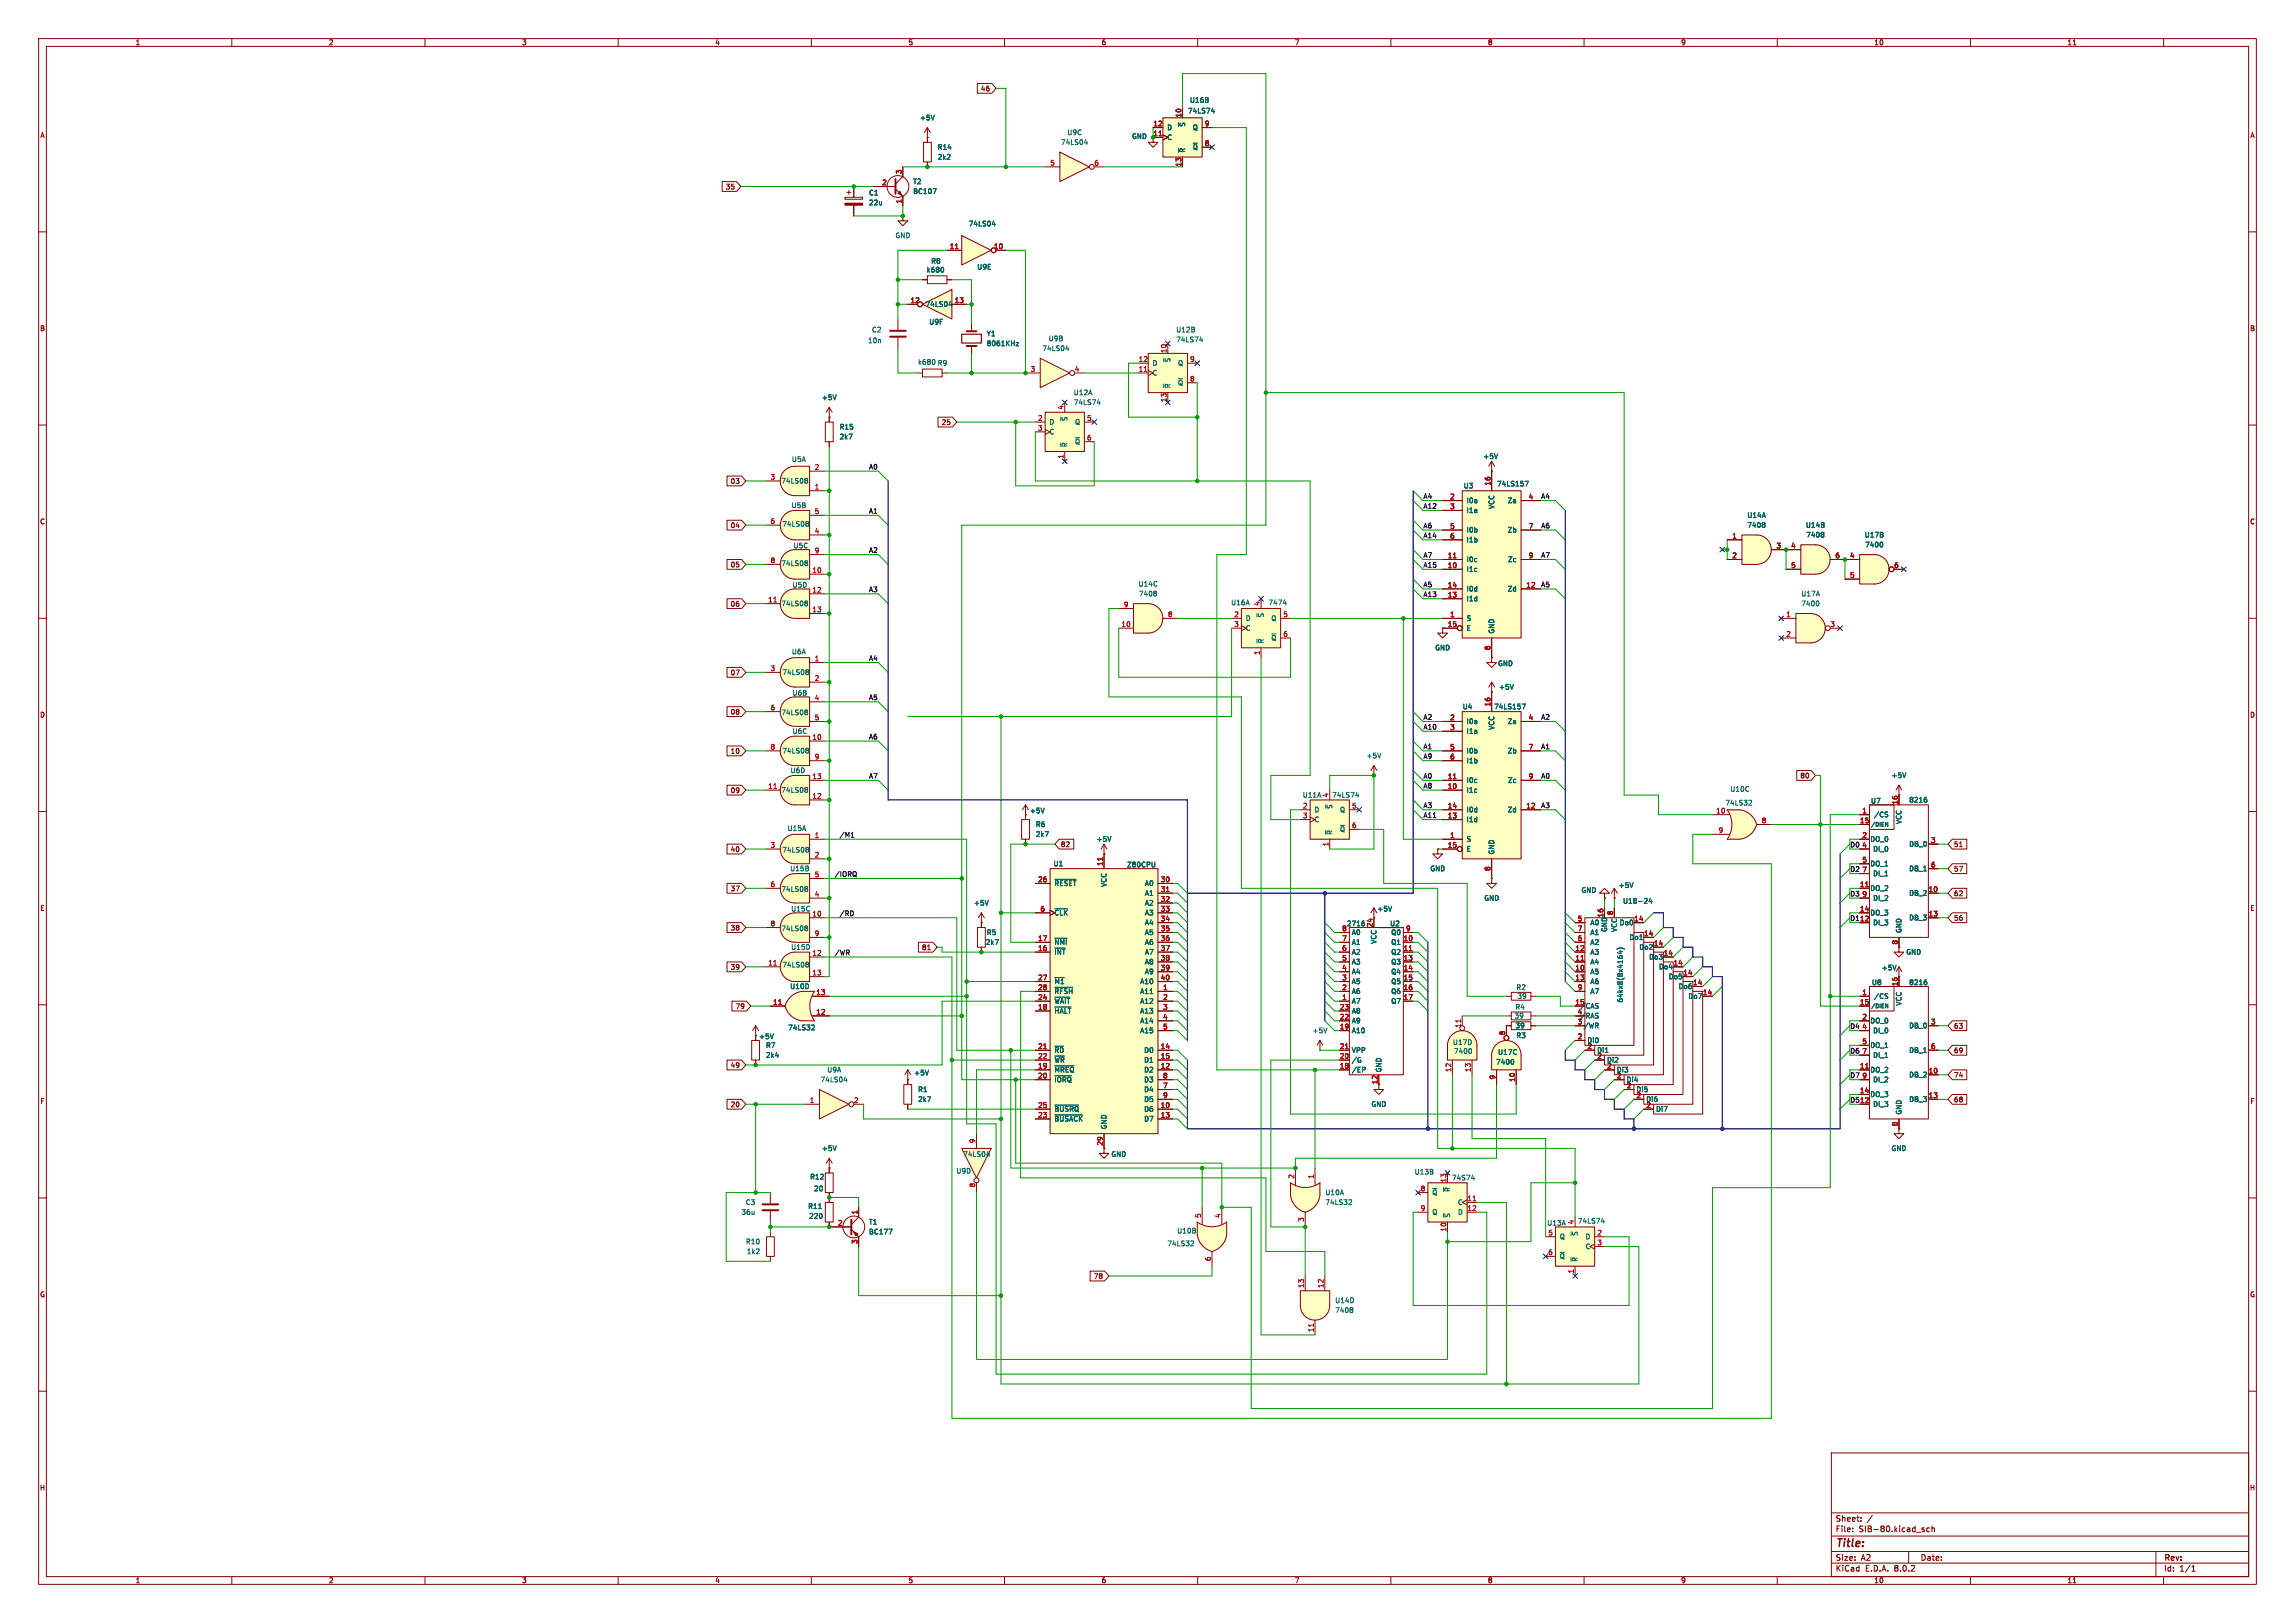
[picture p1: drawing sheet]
<svg xmlns="http://www.w3.org/2000/svg" width="594mm" height="420mm" viewBox="0 0 594 420" stroke-linecap="round" stroke-linejoin="round" font-family="sans-serif">
<defs><g id="words">
<text font-size="2.8" fill="#840000" x="475" y="400.9">Title:</text>
<g font-size="2.1" fill="#840000">
<text x="475" y="394">Sheet:</text>
<text x="475" y="396.7">File:</text>
<text x="481.1" y="396.7">SIB-80.kicad_sch</text>
<text x="475" y="406.9">KiCad</text>
<text x="475" y="404.1">Size:</text>
<text x="481.7" y="404.1">A2</text>
<text x="482.7" y="406.9">E.D.A.</text>
<text x="490.3" y="406.9">8.0.2</text>
<text x="497" y="404.1">Date:</text>
<text x="560" y="404.3">Rev:</text>
<text x="560" y="406.9">Id:</text>
<text x="564.1" y="406.9">1/1</text>
</g>
<g font-size="1.8" fill="#840000">
<text x="35" y="11.9">1</text>
<text x="85" y="11.9">2</text>
<text x="135" y="11.9">3</text>
<text x="185" y="11.9">4</text>
<text x="235" y="11.9">5</text>
<text x="285" y="11.9">6</text>
<text x="335" y="11.9">7</text>
<text x="385" y="11.9">8</text>
<text x="435" y="11.9">9</text>
<text x="485" y="11.9">10</text>
<text x="535" y="11.9">11</text>
<text x="253.8" y="23.8">46</text>
<text x="10.3" y="35.9">A</text>
<text x="298.4" y="35.3">11</text>
<text x="582.3" y="35.9">A</text>
<text x="187.7" y="49.2">35</text>
<text x="10.3" y="85.9">B</text>
<text x="582.3" y="85.9">B</text>
<text x="243.6" y="110.2">25</text>
<text x="189" y="125.4">03</text>
<text x="10.3" y="135.9">C</text>
<text x="189" y="136.8">04</text>
<text x="582.3" y="135.9">C</text>
<text x="189" y="147">05</text>
<text x="189" y="157.2">06</text>
<text x="189" y="174.9">07</text>
<text x="10.3" y="185.9">D</text>
<text x="189" y="185.1">08</text>
<text x="582.3" y="185.9">D</text>
<text x="189" y="195.3">10</text>
<text x="465.8" y="201.6">80</text>
<text x="189" y="205.4">09</text>
<text x="189" y="220.7">40</text>
<text x="274.5" y="219.4">82</text>
<text x="505.6" y="219.4">51</text>
<text x="505.6" y="225.7">57</text>
<text x="189" y="230.8">37</text>
<text x="505.6" y="232.1">62</text>
<text x="10.3" y="235.9">E</text>
<text x="505.6" y="238.4">56</text>
<text x="582.3" y="235.9">E</text>
<text x="189" y="241">38</text>
<text x="189" y="251.1">39</text>
<text x="238.5" y="246.1">81</text>
<text x="190.3" y="261.3">79</text>
<text x="505.6" y="266.4">63</text>
<text x="505.6" y="272.7">69</text>
<text x="189" y="276.5">49</text>
<text x="356.6" y="280.7" transform="rotate(-90 356.6 280.7)">12</text>
<text x="505.6" y="279.1">74</text>
<text x="10.3" y="285.9">F</text>
<text x="189" y="286.7">20</text>
<text x="505.6" y="285.4">68</text>
<text x="582.3" y="285.9">F</text>
<text x="10.3" y="335.9">G</text>
<text x="283" y="331.2">78</text>
<text x="582.3" y="335.9">G</text>
<text x="10.2" y="385.9">H</text>
<text x="582.2" y="385.9">H</text>
<text x="35" y="409.9">1</text>
<text x="85" y="409.9">2</text>
<text x="135" y="409.9">3</text>
<text x="185" y="409.9">4</text>
<text x="235" y="409.9">5</text>
<text x="285" y="409.9">6</text>
<text x="335" y="409.9">7</text>
<text x="385" y="409.9">8</text>
<text x="435" y="409.9">9</text>
<text x="485" y="409.9">10</text>
<text x="535" y="409.9">11</text>
</g>
<g font-size="1.8" fill="#006464">
<text x="307.4" y="29.6">74LS74</text>
<text x="307.9" y="26.8">U16B</text>
<text x="238" y="31.3">+5V</text>
<text x="276.1" y="35.2">U9C</text>
<text x="302" y="33.9">D</text>
<text x="306.9" y="32.9" transform="rotate(-90 306.9 32.9)">~{S}</text>
<text x="308.6" y="33.9">Q</text>
<text x="242.6" y="41.5">2k2</text>
<text x="242.6" y="39">R14</text>
<text x="274.5" y="37.7">74LS04</text>
<text x="292.9" y="36.2">GND</text>
<text x="302" y="36.4">C</text>
<text x="306.9" y="39.6" transform="rotate(-90 306.9 39.6)">~{R}</text>
<text x="308.6" y="39">~{Q}</text>
<text x="236.2" y="47.9">T2</text>
<text x="224.8" y="50.8">C1</text>
<text x="224.8" y="53.3">22u</text>
<text x="236.2" y="50.4">BC107</text>
<text x="250.6" y="58.8">74LS04</text>
<text x="231.6" y="61.8">GND</text>
<text x="239.7" y="70.7">k680</text>
<text x="240.9" y="68.4">R8</text>
<text x="252.8" y="70">U9E</text>
<text x="239.4" y="79.6">74LS04</text>
<text x="224.5" y="89">10n</text>
<text x="225.6" y="86.2">C2</text>
<text x="240.4" y="84.2">U9F</text>
<text x="255.3" y="87.2">Y1</text>
<text x="255.3" y="89.8">8061KHz</text>
<text x="271.3" y="88.5">U9B</text>
<text x="304.3" y="86.2">U12B</text>
<text x="304.3" y="88.7">74LS74</text>
<text x="237.5" y="94.6">k680</text>
<text x="242.6" y="94.8">R9</text>
<text x="269.7" y="91">74LS04</text>
<text x="298.2" y="94.8">D</text>
<text x="303.1" y="93.9" transform="rotate(-90 303.1 93.9)">~{S}</text>
<text x="304.8" y="94.8">Q</text>
<text x="298.2" y="97.4">C</text>
<text x="303.1" y="100.6" transform="rotate(-90 303.1 100.6)">~{R}</text>
<text x="304.8" y="99.9">~{Q}</text>
<text x="212.6" y="103.7">+5V</text>
<text x="277.8" y="102.5">U12A</text>
<text x="277.8" y="105">74LS74</text>
<text x="217.2" y="113.9">2k7</text>
<text x="217.2" y="111.4">R15</text>
<text x="271.5" y="110.1">D</text>
<text x="271.5" y="112.6">C</text>
<text x="276.5" y="109.1" transform="rotate(-90 276.5 109.1)">~{S}</text>
<text x="278.1" y="110.1">Q</text>
<text x="204.8" y="119.7">U5A</text>
<text x="276.5" y="115.8" transform="rotate(-90 276.5 115.8)">~{R}</text>
<text x="278.1" y="115.2">~{Q}</text>
<text x="383.8" y="119">+5V</text>
<text x="202.1" y="125.3">74LS08</text>
<text x="204.7" y="131.7">U5B</text>
<text x="378.7" y="126.6">U3</text>
<text x="379.5" y="130.4">I0a</text>
<text x="386.9" y="131.8" transform="rotate(-90 386.9 131.8)">VCC</text>
<text x="387.4" y="126.1">74LS157</text>
<text x="390.1" y="130.4">Za</text>
<text x="202.4" y="136.5">74LS08</text>
<text x="379.5" y="132.9">I1a</text>
<text x="452.1" y="134.2">U14A</text>
<text x="452.1" y="136.8">7408</text>
<text x="467.3" y="136.8">U14B</text>
<text x="205.3" y="142.1">U5C</text>
<text x="379.5" y="138">I0b</text>
<text x="379.5" y="140.6">I1b</text>
<text x="390.1" y="138">Zb</text>
<text x="467.4" y="139.3">7408</text>
<text x="482.5" y="139.3">U17B</text>
<text x="482.6" y="141.8">7400</text>
<text x="202.1" y="146.7">74LS08</text>
<text x="379.5" y="148.2">I1c</text>
<text x="379.5" y="145.6">I0c</text>
<text x="390.2" y="145.6">Zc</text>
<text x="205" y="152.2">U5D</text>
<text x="294.6" y="152">U14C</text>
<text x="294.7" y="154.5">7408</text>
<text x="379.5" y="155.8">I1d</text>
<text x="379.5" y="153.3">I0d</text>
<text x="390.1" y="153.3">Zd</text>
<text x="466.1" y="154.5">U17A</text>
<text x="202.1" y="157.1">74LS08</text>
<text x="318.5" y="156.8">U16A</text>
<text x="322.3" y="160.9">D</text>
<text x="327.3" y="159.9" transform="rotate(-90 327.3 159.9)">~{S}</text>
<text x="328.2" y="156.8">7474</text>
<text x="328.9" y="160.9">Q</text>
<text x="379.5" y="160.9">S</text>
<text x="466.1" y="157.1">7400</text>
<text x="322.3" y="163.4">C</text>
<text x="327.3" y="166.6" transform="rotate(-90 327.3 166.6)">~{R}</text>
<text x="328.9" y="166">~{Q}</text>
<text x="379.5" y="163.4">E</text>
<text x="386.9" y="164.1" transform="rotate(-90 386.9 164.1)">GND</text>
<text x="204.8" y="169.5">U6A</text>
<text x="371.3" y="168.5">GND</text>
<text x="387.6" y="172.6">GND</text>
<text x="202.4" y="174.9">74LS08</text>
<text x="387.9" y="178.7">+5V</text>
<text x="202.1" y="185.3">74LS08</text>
<text x="205" y="180.2">U6B</text>
<text x="378.5" y="183.7">U4</text>
<text x="386.6" y="183.7">74LS157</text>
<text x="205" y="190.1">U6C</text>
<text x="379.5" y="187.6">I0a</text>
<text x="379.5" y="190.1">I1a</text>
<text x="386.9" y="189" transform="rotate(-90 386.9 189)">VCC</text>
<text x="390.1" y="187.6">Za</text>
<text x="202.4" y="195.2">74LS08</text>
<text x="353.6" y="196.4">+5V</text>
<text x="379.5" y="195.2">I0b</text>
<text x="379.5" y="197.7">I1b</text>
<text x="390.1" y="195.2">Zb</text>
<text x="204.5" y="200.3">U6D</text>
<text x="379.5" y="202.8">I0c</text>
<text x="390.2" y="202.8">Zc</text>
<text x="489.5" y="201.5">+5V</text>
<text x="202.1" y="205.3">74LS08</text>
<text x="337.1" y="206.6">U11A</text>
<text x="344.7" y="206.6">74LS74</text>
<text x="345" y="209.4" transform="rotate(-90 345 209.4)">~{S}</text>
<text x="379.5" y="205.3">I1c</text>
<text x="446.4" y="208.6">74LS32</text>
<text x="447.7" y="205.1">U10C</text>
<text x="484.1" y="208.1">U7</text>
<text x="494" y="207.9">8216</text>
<text x="203.7" y="215.2">U15A</text>
<text x="266.4" y="210.7">+5V</text>
<text x="268" y="214.2">R6</text>
<text x="340.1" y="210.4">D</text>
<text x="340.1" y="213">C</text>
<text x="346.7" y="210.4">Q</text>
<text x="346.7" y="215.5">~{Q}</text>
<text x="379.5" y="213">I1d</text>
<text x="379.5" y="210.4">I0d</text>
<text x="390.1" y="210.4">Zd</text>
<text x="484.9" y="211.7">/CS</text>
<text x="492.4" y="213.4" transform="rotate(-90 492.4 213.4)">VCC</text>
<text x="202.4" y="220.8">74LS08</text>
<text x="268" y="216.8">2k7</text>
<text x="283.7" y="218">+5V</text>
<text x="345" y="216.2" transform="rotate(-90 345 216.2)">~{R}</text>
<text x="379.5" y="218">S</text>
<text x="379.5" y="220.6">E</text>
<text x="386.9" y="221.2" transform="rotate(-90 386.9 221.2)">GND</text>
<text x="484" y="218">DO_0</text>
<text x="484.7" y="220.6">DI_0</text>
<text x="494" y="219.3">DB_0</text>
<text x="204.4" y="225.7">U15B</text>
<text x="272.6" y="224.4">U1</text>
<text x="291.6" y="224.6">Z80CPU</text>
<text x="370.1" y="225.7">GND</text>
<text x="484" y="224.4">DO_1</text>
<text x="484.7" y="226.9">DI_1</text>
<text x="494" y="225.7">DB_1</text>
<text x="202.1" y="231">74LS08</text>
<text x="272.8" y="229.5">~{RESET}</text>
<text x="286.6" y="229.6" transform="rotate(-90 286.6 229.6)">VCC</text>
<text x="296.2" y="229.5">A0</text>
<text x="296.2" y="232">A1</text>
<text x="384" y="233.3">GND</text>
<text x="409.2" y="231.2">GND</text>
<text x="418.8" y="230">+5V</text>
<text x="484" y="230.7">DO_2</text>
<text x="484.7" y="233.3">DI_2</text>
<text x="494" y="232">DB_2</text>
<text x="204.7" y="236.1">U15C</text>
<text x="252" y="234.5">+5V</text>
<text x="272.8" y="237.1">~{CLK}</text>
<text x="296.2" y="234.5">A2</text>
<text x="296.2" y="237.1">A3</text>
<text x="296.2" y="239.6">A4</text>
<text x="348.5" y="239.9">2716</text>
<text x="356.4" y="236.1">+5V</text>
<text x="359.7" y="239.9">U2</text>
<text x="411.5" y="239.6">A0</text>
<text x="419.1" y="239.6">Do0</text>
<text x="420" y="234">U18-24</text>
<text x="484" y="237.1">DO_3</text>
<text x="484.7" y="239.6">DI_3</text>
<text x="494" y="238.4">DB_3</text>
<text x="202.1" y="241.1">74LS08</text>
<text x="204.7" y="246">U15D</text>
<text x="255" y="244.7">2k7</text>
<text x="255.3" y="242.2">R5</text>
<text x="272.8" y="244.7">~{NMI}</text>
<text x="296.2" y="242.2">A5</text>
<text x="296.2" y="244.7">A6</text>
<text x="349.8" y="244.7">A1</text>
<text x="349.8" y="242.2">A0</text>
<text x="356.5" y="244.4" transform="rotate(-90 356.5 244.4)">VCC</text>
<text x="360" y="244.7">Q1</text>
<text x="360" y="242.2">Q0</text>
<text x="411.5" y="244.7">A2</text>
<text x="411.5" y="242.2">A1</text>
<text x="416.2" y="241.3" transform="rotate(-90 416.2 241.3)">GND</text>
<text x="418.7" y="241.3" transform="rotate(-90 418.7 241.3)">VCC</text>
<text x="421.6" y="243.4">Do1</text>
<text x="424.2" y="246">Do2</text>
<text x="492.4" y="241.6" transform="rotate(-90 492.4 241.6)">GND</text>
<text x="202.4" y="250.5">74LS08</text>
<text x="272.8" y="247.2">~{INT}</text>
<text x="296.2" y="247.2">A7</text>
<text x="296.2" y="249.8">A8</text>
<text x="349.8" y="249.8">A3</text>
<text x="349.8" y="247.2">A2</text>
<text x="360" y="247.2">Q2</text>
<text x="360" y="249.8">Q3</text>
<text x="411.5" y="249.8">A4</text>
<text x="411.5" y="247.2">A3</text>
<text x="426.7" y="248.5">Do3</text>
<text x="429.3" y="251.1">Do4</text>
<text x="486.9" y="251.3">+5V</text>
<text x="493.3" y="247.2">GND</text>
<text x="204.4" y="256.1">U10D</text>
<text x="272.8" y="254.9">~{M1}</text>
<text x="272.8" y="257.4">~{RFSH}</text>
<text x="295" y="257.4">A11</text>
<text x="295" y="254.9">A10</text>
<text x="296.2" y="252.3">A9</text>
<text x="349.8" y="257.4">A6</text>
<text x="349.8" y="254.9">A5</text>
<text x="349.8" y="252.3">A4</text>
<text x="360" y="252.3">Q4</text>
<text x="360" y="254.9">Q5</text>
<text x="360" y="257.4">Q6</text>
<text x="392.4" y="256.4">R2</text>
<text x="411.5" y="252.3">A5</text>
<text x="411.5" y="254.9">A6</text>
<text x="411.5" y="257.4">A7</text>
<text x="431.8" y="253.6">Do5</text>
<text x="434.3" y="256.1">Do6</text>
<text x="484.4" y="255.1">U8</text>
<text x="494" y="255.1">8216</text>
<text x="272.8" y="262.5">~{HALT}</text>
<text x="272.8" y="259.9">~{WAIT}</text>
<text x="295" y="259.9">A12</text>
<text x="295" y="262.5">A13</text>
<text x="349.8" y="259.9">A7</text>
<text x="349.8" y="262.5">A8</text>
<text x="360" y="259.9">Q7</text>
<text x="391.9" y="263.8">39</text>
<text x="392.1" y="261.5">R4</text>
<text x="392.6" y="258.7">39</text>
<text x="408.9" y="261.2">/CAS</text>
<text x="408.9" y="263.8">/RAS</text>
<text x="420.2" y="259.6" transform="rotate(-90 420.2 259.6)">64kx8(8x4164)</text>
<text x="436.9" y="258.7">Do7</text>
<text x="484.9" y="258.7">/CS</text>
<text x="492.4" y="260.4" transform="rotate(-90 492.4 260.4)">VCC</text>
<text x="196.3" y="269.1">+5V</text>
<text x="203.9" y="266.8">74LS32</text>
<text x="295" y="265">A14</text>
<text x="295" y="267.6">A15</text>
<text x="339.6" y="267.6">+5V</text>
<text x="349.8" y="267.6">A10</text>
<text x="349.8" y="265">A9</text>
<text x="392.1" y="266.3">39</text>
<text x="392.4" y="268.8">R3</text>
<text x="409.8" y="266.3">/WR</text>
<text x="484" y="265">DO_0</text>
<text x="484.7" y="267.6">DI_0</text>
<text x="494" y="266.3">DB_0</text>
<text x="198.1" y="271.4">R7</text>
<text x="198.1" y="273.9">2k4</text>
<text x="272.8" y="272.6">~{RD}</text>
<text x="272.8" y="275.2">~{WR}</text>
<text x="296" y="272.6">D0</text>
<text x="296" y="275.2">D1</text>
<text x="349.8" y="275.2">/G</text>
<text x="349.8" y="272.6">VPP</text>
<text x="375.9" y="270.6">U17D</text>
<text x="376.2" y="272.9">7400</text>
<text x="387.1" y="275.7">7400</text>
<text x="387.6" y="273.2">U17C</text>
<text x="410.7" y="270.1">Di0</text>
<text x="413.3" y="272.6">Di1</text>
<text x="415.8" y="275.2">Di2</text>
<text x="484" y="271.4">DO_1</text>
<text x="484.7" y="273.9">DI_1</text>
<text x="494" y="272.6">DB_1</text>
<text x="212.3" y="280.3">74LS04</text>
<text x="214" y="277.7">U9A</text>
<text x="236.5" y="278.5">+5V</text>
<text x="272.8" y="277.7">~{MREQ}</text>
<text x="272.8" y="280.3">~{IORQ}</text>
<text x="296" y="277.7">D2</text>
<text x="296" y="280.3">D3</text>
<text x="349.8" y="277.7">/EP</text>
<text x="357.7" y="277.6" transform="rotate(-90 357.7 277.6)">GND</text>
<text x="418.4" y="277.7">Di3</text>
<text x="420.9" y="280.3">Di4</text>
<text x="484" y="277.7">DO_2</text>
<text x="484.7" y="280.3">DI_2</text>
<text x="494" y="279">DB_2</text>
<text x="237.5" y="282.8">R1</text>
<text x="237.5" y="285.3">2k7</text>
<text x="272.8" y="287.9">~{BUSRQ}</text>
<text x="296" y="287.9">D6</text>
<text x="296" y="282.8">D4</text>
<text x="296" y="285.3">D5</text>
<text x="354.8" y="286.6">GND</text>
<text x="423.4" y="282.8">Di5</text>
<text x="426" y="285.3">Di6</text>
<text x="428.5" y="287.9">Di7</text>
<text x="484" y="284.1">DO_3</text>
<text x="484.7" y="286.6">DI_3</text>
<text x="494" y="285.3">DB_3</text>
<text x="272.8" y="290.4">~{BUSACK}</text>
<text x="286.6" y="292.4" transform="rotate(-90 286.6 292.4)">GND</text>
<text x="296" y="290.4">D7</text>
<text x="492.4" y="288.6" transform="rotate(-90 492.4 288.6)">GND</text>
<text x="212.6" y="298">+5V</text>
<text x="249.2" y="299.6">74LS04</text>
<text x="287.5" y="299.6">GND</text>
<text x="489.5" y="298">GND</text>
<text x="209.6" y="305.4">R12</text>
<text x="247.4" y="303.9">U9D</text>
<text x="366" y="304.1">U13B</text>
<text x="375.7" y="305.7">74S74</text>
<text x="210.6" y="308.5">20</text>
<text x="342.9" y="309.5">U10A</text>
<text x="370.6" y="309.5">~{Q}</text>
<text x="375.5" y="308.6" transform="rotate(-90 375.5 308.6)">~{R}</text>
<text x="191.8" y="314.6">36u</text>
<text x="192.9" y="312">C3</text>
<text x="209.1" y="313">R11</text>
<text x="209.3" y="315.6">220</text>
<text x="224.8" y="317.1">T1</text>
<text x="342.9" y="312">74LS32</text>
<text x="370.6" y="314.6">Q</text>
<text x="375.5" y="315.2" transform="rotate(-90 375.5 315.2)">~{S}</text>
<text x="377.2" y="312">C</text>
<text x="377.2" y="314.6">D</text>
<text x="400.3" y="317.3">U13A</text>
<text x="408.3" y="316.8">74LS74</text>
<text x="192.9" y="322.2">R10</text>
<text x="224.8" y="319.6">BC177</text>
<text x="302" y="322.7">74LS32</text>
<text x="304.6" y="319.4">U10B</text>
<text x="403.6" y="320.9">Q</text>
<text x="408.5" y="319.9" transform="rotate(-90 408.5 319.9)">~{S}</text>
<text x="410.3" y="320.9">D</text>
<text x="410.3" y="323.4">C</text>
<text x="193.2" y="324.7">1k2</text>
<text x="403.6" y="326">~{Q}</text>
<text x="408.5" y="326.6" transform="rotate(-90 408.5 326.6)">~{R}</text>
<text x="345.5" y="337.4">U14D</text>
<text x="345.5" y="339.9">7408</text>
</g>
<g font-size="1.8" fill="#a90000">
<text x="298.4" y="32.8">12</text>
<text x="305.8" y="30.5" transform="rotate(-90 305.8 30.5)">10</text>
<text x="311.7" y="32.8">9</text>
<text x="311.7" y="37.8">8</text>
<text x="233.4" y="45.2" transform="rotate(-90 233.4 45.2)">3</text>
<text x="271.7" y="42.9">5</text>
<text x="283.1" y="42.9">6</text>
<text x="305.8" y="43.2" transform="rotate(-90 305.8 43.2)">13</text>
<text x="228.2" y="48">2</text>
<text x="233.4" y="52.8" transform="rotate(-90 233.4 52.8)">1</text>
<text x="245.7" y="64.5">11</text>
<text x="257.1" y="64.5">10</text>
<text x="235.5" y="78.5">12</text>
<text x="247" y="78.5">13</text>
<text x="294.6" y="93.7">12</text>
<text x="302" y="91.5" transform="rotate(-90 302 91.5)">10</text>
<text x="307.9" y="93.7">9</text>
<text x="266.6" y="96.3">3</text>
<text x="278.1" y="96.3">4</text>
<text x="294.6" y="96.3">11</text>
<text x="307.9" y="98.8">8</text>
<text x="275.3" y="106.1" transform="rotate(-90 275.3 106.1)">4</text>
<text x="302" y="104.2" transform="rotate(-90 302 104.2)">13</text>
<text x="268.5" y="109">2</text>
<text x="268.5" y="111.5">3</text>
<text x="281.2" y="109">5</text>
<text x="275.3" y="118.8" transform="rotate(-90 275.3 118.8)">1</text>
<text x="281.2" y="114">6</text>
<text x="199.3" y="124.2">3</text>
<text x="210.7" y="121.7">2</text>
<text x="385.8" y="125.8" transform="rotate(-90 385.8 125.8)">16</text>
<text x="210.7" y="126.7">1</text>
<text x="375.2" y="129.3">2</text>
<text x="375.2" y="131.8">3</text>
<text x="395.5" y="129.3">4</text>
<text x="199.3" y="135.6">6</text>
<text x="210.7" y="133.1">5</text>
<text x="375.2" y="136.9">5</text>
<text x="395.5" y="136.9">7</text>
<text x="210.7" y="143.3">9</text>
<text x="210.7" y="138.2">4</text>
<text x="375.2" y="139.4">6</text>
<text x="448.2" y="139.4">1</text>
<text x="459.7" y="142">3</text>
<text x="463.5" y="142">4</text>
<text x="199.3" y="145.8">8</text>
<text x="210.1" y="148.3">10</text>
<text x="374.6" y="147.1">10</text>
<text x="374.6" y="144.5">11</text>
<text x="395.5" y="144.5">9</text>
<text x="448.2" y="144.5">2</text>
<text x="463.5" y="147.1">5</text>
<text x="474.9" y="144.5">6</text>
<text x="478.7" y="144.5">4</text>
<text x="478.7" y="149.6">5</text>
<text x="490.1" y="147.1">6</text>
<text x="198.7" y="156">11</text>
<text x="210.1" y="153.4">12</text>
<text x="374.6" y="154.7">13</text>
<text x="374.6" y="152.1">14</text>
<text x="394.9" y="152.1">12</text>
<text x="210.1" y="158.5">13</text>
<text x="290.8" y="157.2">9</text>
<text x="302.2" y="159.8">8</text>
<text x="319.3" y="159.8">2</text>
<text x="326.1" y="156.9" transform="rotate(-90 326.1 156.9)">4</text>
<text x="332" y="159.8">5</text>
<text x="375.2" y="159.8">1</text>
<text x="462.2" y="159.8">1</text>
<text x="290.2" y="162.3">10</text>
<text x="319.3" y="162.3">3</text>
<text x="332" y="164.8">6</text>
<text x="374.6" y="162.3">15</text>
<text x="462.2" y="164.8">2</text>
<text x="473.6" y="162.3">3</text>
<text x="199.3" y="173.7">3</text>
<text x="210.7" y="171.2">1</text>
<text x="326.1" y="169.6" transform="rotate(-90 326.1 169.6)">1</text>
<text x="385.8" y="168.3" transform="rotate(-90 385.8 168.3)">8</text>
<text x="210.7" y="176.3">2</text>
<text x="199.3" y="183.9">6</text>
<text x="210.7" y="181.4">4</text>
<text x="385.8" y="182.9" transform="rotate(-90 385.8 182.9)">16</text>
<text x="210.1" y="191.5">10</text>
<text x="210.7" y="186.4">5</text>
<text x="375.2" y="186.4">2</text>
<text x="375.2" y="189">3</text>
<text x="395.5" y="186.4">4</text>
<text x="199.3" y="194.1">8</text>
<text x="210.7" y="196.6">9</text>
<text x="375.2" y="194.1">5</text>
<text x="375.2" y="196.6">6</text>
<text x="395.5" y="194.1">7</text>
<text x="210.1" y="201.7">13</text>
<text x="374.6" y="201.7">11</text>
<text x="395.5" y="201.7">9</text>
<text x="198.7" y="204.2">11</text>
<text x="210.1" y="206.8">12</text>
<text x="337.1" y="209.3">2</text>
<text x="343.9" y="206.4" transform="rotate(-90 343.9 206.4)">4</text>
<text x="349.8" y="209.3">5</text>
<text x="374.6" y="204.2">10</text>
<text x="374.6" y="209.3">14</text>
<text x="394.9" y="209.3">12</text>
<text x="491.2" y="208.3" transform="rotate(-90 491.2 208.3)">16</text>
<text x="337.1" y="211.8">3</text>
<text x="349.8" y="214.4">6</text>
<text x="374.6" y="211.8">13</text>
<text x="444.1" y="210.6">10</text>
<text x="444.7" y="215.6">9</text>
<text x="455.9" y="213.1">8</text>
<text x="481.3" y="213.1">15</text>
<text x="481.9" y="210.6">1</text>
<text x="199.3" y="219.5">3</text>
<text x="210.7" y="216.9">1</text>
<text x="210.7" y="222">2</text>
<text x="343.9" y="219.1" transform="rotate(-90 343.9 219.1)">1</text>
<text x="374.6" y="219.5">15</text>
<text x="375.2" y="216.9">1</text>
<text x="481.9" y="216.9">2</text>
<text x="481.9" y="219.5">4</text>
<text x="499.7" y="218.2">3</text>
<text x="210.7" y="227.1">5</text>
<text x="285.5" y="224.2" transform="rotate(-90 285.5 224.2)">11</text>
<text x="385.8" y="225.5" transform="rotate(-90 385.8 225.5)">8</text>
<text x="481.9" y="223.3">5</text>
<text x="481.9" y="225.8">7</text>
<text x="499.7" y="224.5">6</text>
<text x="199.3" y="229.6">6</text>
<text x="210.7" y="232.2">4</text>
<text x="268.6" y="228.3">26</text>
<text x="300.3" y="228.3">30</text>
<text x="300.3" y="230.9">31</text>
<text x="300.3" y="233.4">32</text>
<text x="481.3" y="229.6">11</text>
<text x="481.9" y="232.2">9</text>
<text x="499.1" y="230.9">10</text>
<text x="199.3" y="239.8">8</text>
<text x="210.1" y="237.2">10</text>
<text x="269.2" y="236">6</text>
<text x="300.3" y="236">33</text>
<text x="300.3" y="238.5">34</text>
<text x="408.2" y="238.5">5</text>
<text x="415" y="237.5" transform="rotate(-90 415 237.5)">16</text>
<text x="417.6" y="236.9" transform="rotate(-90 417.6 236.9)">8</text>
<text x="422.9" y="238.5">14</text>
<text x="481.3" y="236">14</text>
<text x="481.3" y="238.5">12</text>
<text x="499.1" y="237.2">13</text>
<text x="210.7" y="242.3">9</text>
<text x="268.6" y="243.6">17</text>
<text x="300.3" y="241">35</text>
<text x="300.3" y="243.6">36</text>
<text x="347.3" y="243.6">7</text>
<text x="347.3" y="241">8</text>
<text x="355.3" y="240.1" transform="rotate(-90 355.3 240.1)">24</text>
<text x="363.2" y="243.6">10</text>
<text x="363.8" y="241">9</text>
<text x="408.2" y="243.6">6</text>
<text x="408.2" y="241">7</text>
<text x="425.4" y="242.3">14</text>
<text x="427.9" y="244.9">14</text>
<text x="491.2" y="244.5" transform="rotate(-90 491.2 244.5)">8</text>
<text x="198.7" y="249.9">11</text>
<text x="210.1" y="247.4">12</text>
<text x="268.6" y="246.1">16</text>
<text x="300.3" y="246.1">37</text>
<text x="300.3" y="248.7">38</text>
<text x="300.3" y="251.2">39</text>
<text x="347.3" y="251.2">4</text>
<text x="347.3" y="248.7">5</text>
<text x="347.3" y="246.1">6</text>
<text x="363.2" y="246.1">11</text>
<text x="363.2" y="248.7">13</text>
<text x="363.2" y="251.2">14</text>
<text x="407.6" y="251.2">10</text>
<text x="407.6" y="248.7">11</text>
<text x="407.6" y="246.1">12</text>
<text x="430.5" y="247.4">14</text>
<text x="433" y="249.9">14</text>
<text x="210.1" y="252.5">13</text>
<text x="211.2" y="257.6">13</text>
<text x="268.6" y="253.7">27</text>
<text x="268.6" y="256.3">28</text>
<text x="300.3" y="253.7">40</text>
<text x="300.9" y="256.3">1</text>
<text x="347.3" y="256.3">2</text>
<text x="347.3" y="253.7">3</text>
<text x="363.2" y="253.7">15</text>
<text x="363.2" y="256.3">16</text>
<text x="407.6" y="253.7">13</text>
<text x="408.2" y="256.3">9</text>
<text x="435.6" y="252.5">14</text>
<text x="438.1" y="255">14</text>
<text x="440.6" y="257.6">14</text>
<text x="481.9" y="257.6">1</text>
<text x="491.2" y="255.3" transform="rotate(-90 491.2 255.3)">16</text>
<text x="200" y="260.1">11</text>
<text x="211.2" y="262.6">12</text>
<text x="268.6" y="261.4">18</text>
<text x="268.6" y="258.8">24</text>
<text x="300.9" y="258.8">2</text>
<text x="300.9" y="261.4">3</text>
<text x="300.9" y="263.9">4</text>
<text x="346.7" y="263.9">22</text>
<text x="346.7" y="261.4">23</text>
<text x="347.3" y="258.8">1</text>
<text x="363.2" y="258.8">17</text>
<text x="407.6" y="260.1">15</text>
<text x="408.2" y="262.6">4</text>
<text x="481.3" y="260.1">15</text>
<text x="481.9" y="263.9">2</text>
<text x="300.9" y="266.4">5</text>
<text x="346.7" y="266.4">19</text>
<text x="378.2" y="266.1" transform="rotate(-90 378.2 266.1)">11</text>
<text x="389.6" y="268" transform="rotate(-90 389.6 268)">8</text>
<text x="408.2" y="269">2</text>
<text x="408.2" y="265.2">3</text>
<text x="481.9" y="266.4">4</text>
<text x="499.7" y="265.2">3</text>
<text x="268.6" y="271.5">21</text>
<text x="268.6" y="274.1">22</text>
<text x="300.3" y="271.5">14</text>
<text x="300.3" y="274.1">15</text>
<text x="346.7" y="274.1">20</text>
<text x="346.7" y="271.5">21</text>
<text x="410.8" y="271.5">2</text>
<text x="413.3" y="274.1">2</text>
<text x="481.9" y="270.3">5</text>
<text x="481.9" y="272.8">7</text>
<text x="499.7" y="271.5">6</text>
<text x="268.6" y="276.6">19</text>
<text x="268.6" y="279.1">20</text>
<text x="300.3" y="276.6">12</text>
<text x="300.9" y="281.7">7</text>
<text x="300.9" y="279.1">8</text>
<text x="346.7" y="276.6">18</text>
<text x="375.7" y="277.5" transform="rotate(-90 375.7 277.5)">12</text>
<text x="380.7" y="277.5" transform="rotate(-90 380.7 277.5)">13</text>
<text x="387.1" y="279.5" transform="rotate(-90 387.1 279.5)">9</text>
<text x="392.2" y="280.1" transform="rotate(-90 392.2 280.1)">10</text>
<text x="415.9" y="276.6">2</text>
<text x="418.4" y="279.1">2</text>
<text x="420.9" y="281.7">2</text>
<text x="481.3" y="276.6">11</text>
<text x="481.9" y="279.1">9</text>
<text x="499.1" y="277.9">10</text>
<text x="209.5" y="285.5">1</text>
<text x="220.9" y="285.5">2</text>
<text x="268.6" y="286.8">25</text>
<text x="300.3" y="286.8">10</text>
<text x="300.9" y="284.2">9</text>
<text x="423.5" y="284.2">2</text>
<text x="426" y="286.8">2</text>
<text x="481.3" y="283">14</text>
<text x="481.3" y="285.5">12</text>
<text x="499.1" y="284.2">13</text>
<text x="268.6" y="289.3">23</text>
<text x="300.3" y="289.3">13</text>
<text x="491.2" y="291.5" transform="rotate(-90 491.2 291.5)">8</text>
<text x="252.5" y="296" transform="rotate(-90 252.5 296)">9</text>
<text x="285.5" y="296.6" transform="rotate(-90 285.5 296.6)">29</text>
<text x="335" y="305.1" transform="rotate(-90 335 305.1)">2</text>
<text x="340.1" y="305.1" transform="rotate(-90 340.1 305.1)">1</text>
<text x="252.5" y="307.4" transform="rotate(-90 252.5 307.4)">8</text>
<text x="367.6" y="308.4">8</text>
<text x="374.4" y="306.1" transform="rotate(-90 374.4 306.1)">13</text>
<text x="379.7" y="310.9">11</text>
<text x="216.8" y="317.2">2</text>
<text x="222" y="314.4" transform="rotate(-90 222 314.4)">1</text>
<text x="310.9" y="315.3" transform="rotate(-90 310.9 315.3)">5</text>
<text x="316" y="315.3" transform="rotate(-90 316 315.3)">4</text>
<text x="337.6" y="316.3" transform="rotate(-90 337.6 316.3)">3</text>
<text x="367.6" y="313.4">9</text>
<text x="379.7" y="313.4">12</text>
<text x="407.4" y="316.9" transform="rotate(-90 407.4 316.9)">4</text>
<text x="222" y="322" transform="rotate(-90 222 322)">3</text>
<text x="374.4" y="318.8" transform="rotate(-90 374.4 318.8)">10</text>
<text x="400.6" y="319.8">5</text>
<text x="413.3" y="319.8">2</text>
<text x="413.3" y="322.3">3</text>
<text x="313.4" y="326.5" transform="rotate(-90 313.4 326.5)">6</text>
<text x="400.6" y="324.9">6</text>
<text x="407.4" y="329.6" transform="rotate(-90 407.4 329.6)">1</text>
<text x="337.6" y="333.4" transform="rotate(-90 337.6 333.4)">13</text>
<text x="342.6" y="333.4" transform="rotate(-90 342.6 333.4)">12</text>
<text x="340.1" y="344.8" transform="rotate(-90 340.1 344.8)">11</text>
</g>
<g font-size="1.8" fill="#0f0f0f">
<text x="224.8" y="121.6">A0</text>
<text x="368.3" y="129.2">A4</text>
<text x="368.3" y="131.7">A12</text>
<text x="398.8" y="129.2">A4</text>
<text x="224.8" y="133">A1</text>
<text x="368.3" y="136.8">A6</text>
<text x="398.8" y="136.8">A6</text>
<text x="224.8" y="143.2">A2</text>
<text x="368.3" y="139.3">A14</text>
<text x="368.3" y="147">A15</text>
<text x="368.3" y="144.4">A7</text>
<text x="398.8" y="144.4">A7</text>
<text x="224.8" y="153.3">A3</text>
<text x="368.3" y="154.6">A13</text>
<text x="368.3" y="152">A5</text>
<text x="398.8" y="152">A5</text>
<text x="224.8" y="171.1">A4</text>
<text x="224.8" y="181.3">A5</text>
<text x="224.8" y="191.4">A6</text>
<text x="368.3" y="188.9">A10</text>
<text x="368.3" y="186.3">A2</text>
<text x="398.8" y="186.3">A2</text>
<text x="368.3" y="194">A1</text>
<text x="368.3" y="196.5">A9</text>
<text x="398.8" y="194">A1</text>
<text x="224.8" y="201.6">A7</text>
<text x="368.3" y="201.6">A0</text>
<text x="398.8" y="201.6">A0</text>
<text x="368.3" y="209.2">A3</text>
<text x="368.3" y="204.1">A8</text>
<text x="398.8" y="209.2">A3</text>
<text x="368.3" y="211.7">A11</text>
<text x="217.2" y="216.8">/M1</text>
<text x="215.9" y="227">/IORQ</text>
<text x="217.2" y="237.1">/RD</text>
<text x="215.9" y="247.3">/WR</text>
</g>
<g font-size="1.8" fill="#009600">
<text x="478.8" y="219.4">D0</text>
<text x="478.8" y="225.7">D2</text>
<text x="478.8" y="232.1">D3</text>
<text x="478.8" y="238.4">D112</text>
<text x="478.8" y="266.4">D4</text>
<text x="478.8" y="272.7">D6</text>
<text x="478.8" y="279.1">D7</text>
<text x="478.8" y="285.4">D512</text>
</g>
<g font-size="1.4" fill="#006464">
<text x="484.1" y="214.1">/DIEN</text>
<text x="484.1" y="261.1">/DIEN</text>
</g>
</g></defs>
<g fill="none" stroke="#840000" stroke-width=".26">
<path d="M10 10h574v400h-574zM12 12h570v396h-570zM60 10v2M110 10v2M160 10v2M210 10v2M260 10v2M310 10v2M360 10v2M410 10v2M460 10v2M510 10v2"/>
<path d="M536.6 11.6h.7M560 10v2M10 60h2M582 60h2M10 110h2M582 110h2M10 160h2M582 160h2M10 210h2M582 210h2M10 260h2M582 260h2"/>
<path d="M10 310h2M582 310h2M10 360h2M474 376h108v32h-108zM582 360h2M474 397.5h108M474 391.5h108M479.5 396.2v.2M479.5 395.4v.2M481.7 393.5v.2M481.7 392.7v.2M484.6 392.1l-1.3 1.9"/>
<path d="M497.9 395.9l.2 .2-.2 .3M497.9 395.4h.1M499.4 395.4h-.4l-.3 .3 .1 .6h.6M500 395.5l.6-.1 .1 1M500 394.9v1.5M60 408v2M110 408v2M160 408v2M210 408v2M260 408v2M310 408v2M360 408v2"/>
<path d="M410 408v2M460 408v2M474 404.5h108M474 401.5h108M494 401.5v3M510 408v2M536.6 409.6h.7M558 401.5v6.5M560 408v2M567.3 406.6h.9M567.3 405.5l.4-.4v1.5"/>
</g>
<path d="M339.1 207h10.1v10.2h-10.1z" fill="#ffffc2"/>
<path d="M336.5 209.6h2.6M336.5 212.1h2.6M339.1 207h10.1v10.2h-10.1zM339.1 211.5l1.3 .6-1.3 .6M344.2 204.5v2.5M344.2 217.2v2.5M349.2 209.6h2.6M349.2 214.6h2.6M386.1 227.3v1.3h1.2l-1.2 1.3-1.3-1.3h1.3M386.1 227.3h.1" fill="none" stroke="#840000" stroke-width=".26"/>
<path d="M343.1 214.9v1M350.9 205.9h.8M351.5 205.5v.8" fill="none" stroke="#006464" stroke-width=".26"/>
<path d="M378.5 184.2h15.2v38.1h-15.2z" fill="#ffffc2"/>
<g fill="none" stroke="#840000" stroke-width=".26">
<path d="M386.1 179.1v5.1M373.4 186.7h5.1M373.4 189.2h5.1M373.4 194.3h5.1M373.4 196.9h5.1M378.5 184.2h15.2v38.1h-15.2zM393.7 186.7h5.1M393.7 194.3h5.1M373.4 217.2h5.1M373.4 204.5h5.1M373.4 201.9h5.1M373.4 209.6h5.1"/>
<path d="M373.4 212.1h5.1M373.4 219.7h3.8M393.7 201.9h5.1M393.7 209.6h5.1M386.1 222.3v5M415.3 231.1h1.3l-1.3-1.2-1.3 1.2h1.3v1.3M415.3 232.4h.1M417.8 232.4h.1M417.8 229.9l-.7 1.2M417.8 229.9v2.5M417.8 229.9l.8 1.2M491.5 252.7h.1"/>
<path d="M491.5 250.2l-.8 1.3M491.5 250.2v2.5M491.5 250.2l.8 1.3"/>
<circle cx="377.8" cy="219.7" r=".63"/>
</g>
<path d="M376.2 201.5h.7" fill="none" stroke="#a90000" stroke-width=".26"/>
<path d="M394 182.2h.8l-.5 1.3M422.7 228.4l-.4 1.3M490.8 249.8l-.5 1.2" fill="none" stroke="#006464" stroke-width=".26"/>
<path d="M378.5 127h15.2v38.1h-15.2z" fill="#ffffc2"/>
<g fill="none" stroke="#840000" stroke-width=".26">
<path d="M373.4 129.5h5.1M373.4 132.1h5.1M373.4 137.2h5.1M373.4 139.7h5.1M378.5 127h15.2v38.1h-15.2zM386.1 121.9v5.1M393.7 129.5h5.1M393.7 137.2h5.1M373.4 147.3h5.1M373.4 144.8h5.1M373.4 152.4h5.1M373.4 154.9h5.1"/>
<path d="M393.7 144.8h5.1M393.7 152.4h5.1M373.4 160h5.1M373.4 162.6h3.8M386.1 165.1v5.1"/>
<circle cx="377.8" cy="162.6" r=".63"/>
</g>
<path d="M376.2 144.4h.7" fill="none" stroke="#a90000" stroke-width=".26"/>
<path d="M394.7 124.5h.9l-.6 1.3" fill="none" stroke="#006464" stroke-width=".26"/>
<path d="M297.2 91.4h10.1v10.2h-10.1z" fill="#ffffc2"/>
<path d="M294.6 96.5h2.6M294.6 94h2.6M297.2 91.4h10.1v10.2h-10.1zM297.2 95.9l1.2 .6-1.2 .7M302.3 88.9v2.5M307.3 94h2.6M307.3 99.1h2.6M302.3 101.6v2.5" fill="none" stroke="#840000" stroke-width=".26"/>
<path d="M296.2 96.1h.7" fill="none" stroke="#a90000" stroke-width=".26"/>
<path d="M301.2 99.3v1.1M310.5 88h.8M311.1 87.6v.9" fill="none" stroke="#006464" stroke-width=".26"/>
<path d="M203.1 201.8a3.8 3.8 0 0 1 2.6-1.1v7.6a3.8 3.8 0 0 1-3.5-2.4 3.8 3.8 0 0 1 .9-4.1z" fill="#ffffc2" stroke="#ffffc2" stroke-width=".26"/>
<path d="M205.7 200.7h3.8v7.6h-3.8z" fill="#ffffc2"/>
<path d="M373.4 162.6v1.2h1.2l-1.2 1.3-1.3-1.3h1.3M373.4 162.6h.1M198.1 204.5h3.8M203.1 201.8a3.8 3.8 0 0 1 2.6-1.1h3.8v7.6h-3.8a3.8 3.8 0 0 1-3.5-2.4 3.8 3.8 0 0 1 .9-4.1zM209.5 207h3.9M209.5 201.9h3.9M372.1 219.7v1.3h1.3l-1.3 1.3-1.3-1.3h1.3M372.1 219.7h.1M491.5 245.1v1.3h1.3l-1.3 1.3-1.3-1.3h1.3M491.5 245.1h.1" fill="none" stroke="#840000" stroke-width=".26"/>
<path d="M200.3 204.1h.7" fill="none" stroke="#a90000" stroke-width=".26"/>
<path d="M208.6 203.8l.4 .2-.2 .3M208.6 204.3h.2M208.8 204.3l.2 .5-.4 .2" fill="none" stroke="#006464" stroke-width=".26"/>
<path d="M203.1 191.6a3.8 3.8 0 0 1 2.6-1.1v7.6a3.8 3.8 0 0 1-3.5-2.3 3.8 3.8 0 0 1 .9-4.2z" fill="#ffffc2" stroke="#ffffc2" stroke-width=".26"/>
<path d="M205.7 190.5h3.8v7.6h-3.8z" fill="#ffffc2"/>
<path d="M237.5 96.5h1.3M238.8 95.5h5v2h-5zM243.8 96.5h1.3M198.1 194.3h3.8M203.1 191.6a3.8 3.8 0 0 1 2.6-1.1h3.8v7.6h-3.8a3.8 3.8 0 0 1-3.5-2.3 3.8 3.8 0 0 1 .9-4.2zM209.5 191.8h3.9M209.5 196.9h3.9M356.9 280.7v1.2h1.2l-1.2 1.3-1.3-1.3h1.3" fill="none" stroke="#840000" stroke-width=".26"/>
<path d="M241.8 93.1l.2 .4-.2 .7M208.8 193.6l.5 .3-.3 .3M208.8 194.2h.2M209 194.2l.3 .4-.5 .3" fill="none" stroke="#006464" stroke-width=".26"/>
<path d="M203.1 237.4a3.8 3.8 0 0 1 2.6-1.2v7.6a3.8 3.8 0 0 1-3.5-2.3 3.8 3.8 0 0 1 .9-4.1z" fill="#ffffc2" stroke="#ffffc2" stroke-width=".26"/>
<path d="M205.7 236.2h3.8v7.6h-3.8z" fill="#ffffc2"/>
<path d="M203.1 237.4a3.8 3.8 0 0 1 2.6-1.2h3.8v7.6h-3.8a3.8 3.8 0 0 1-3.5-2.3 3.8 3.8 0 0 1 .9-4.1zM209.5 237.5h3.9M198.1 240h3.8M209.5 242.6h3.9M389.9 262.9h1.3M391.2 261.9h5v2h-5zM396.2 262.9h1.3" fill="none" stroke="#840000" stroke-width=".26"/>
<path d="M208.6 239.6l.4 .2M209 239.8v.1M209 239.9l-.2 .2M208.6 240.1h.2M208.8 240.1l.2 .5-.4 .3" fill="none" stroke="#006464" stroke-width=".26"/>
<path d="M269.2 92.7l7.7 3.8-7.7 3.8z" fill="#ffffc2"/>
<g fill="none" stroke="#840000" stroke-width=".26">
<path d="M265.4 96.5h3.8M269.2 92.7l7.7 3.8-7.7 3.8zM278.1 96.5h2.6"/>
<circle cx="277.5" cy="96.5" r=".63"/>
</g>
<path d="M275.9 90.3h.8M276.5 89.9v.8" fill="none" stroke="#006464" stroke-width=".26"/>
<path d="M203.1 247.5a3.8 3.8 0 0 1 2.6-1.1v7.6a3.8 3.8 0 0 1-3.5-2.4 3.8 3.8 0 0 1 .9-4.1z" fill="#ffffc2" stroke="#ffffc2" stroke-width=".26"/>
<path d="M205.7 246.4h3.8v7.6h-3.8z" fill="#ffffc2"/>
<g fill="none" stroke="#840000" stroke-width=".26">
<path d="M481.3 210.8h2.6M481.3 213.4h2.6M481.3 217.2h2.6M481.3 219.7h2.6M483.9 208.3h15.2v34.3h-15.2zM483.9 208.3h6.3v6.3h-6.3zM491.5 205.7v2.6M499.1 218.4h2.5M355.6 237.5v2.5M481.3 229.9h2.6M481.3 238.8h2.6M481.3 236.2h2.6"/>
<path d="M481.3 223.5h2.6M481.3 226.1h2.6M481.3 232.4h2.6M499.1 231.1h2.5M499.1 237.5h2.5M499.1 224.8h2.5M198.1 250.2h3.8M203.1 247.5a3.8 3.8 0 0 1 2.6-1.1h3.8v7.6h-3.8a3.8 3.8 0 0 1-3.5-2.4 3.8 3.8 0 0 1 .9-4.1zM209.5 247.7h3.9M209.5 252.7h3.9M346.7 259.1h2.5M346.7 243.8h2.5"/>
<path d="M346.7 246.4h2.5M346.7 248.9h2.5M346.7 251.5h2.5M346.7 254h2.5M346.7 256.5h2.5M346.7 241.3h2.5M349.2 240h14v38.1h-14zM356.9 240h6.3zM363.2 259.1h2.6M363.2 243.8h2.6M363.2 246.4h2.6M363.2 248.9h2.6"/>
<path d="M363.2 251.5h2.6M363.2 254h2.6M363.2 256.5h2.6M363.2 241.3h2.6M491.5 242.6v2.5M195.6 268h.1M195.6 265.4l-.8 1.3M195.6 265.4v2.6M195.6 265.4l.7 1.3M346.7 276.9h2.5M346.7 266.7h2.5M346.7 274.3h2.5"/>
<path d="M346.7 271.8h2.5M346.7 264.2h2.5M346.7 261.6h2.5M356.9 278.1v2.6"/>
</g>
<path d="M482.8 229.5h.8M200.3 249.8h.7M364.7 246h.8M348.2 271.4h.7" fill="none" stroke="#a90000" stroke-width=".26"/>
<g fill="none" stroke="#006464" stroke-width=".26">
<path d="M488 212.8l.6 1v-1M488.1 210.1l.5 .1M488.4 210.8l.2 .2-.2 .4M498.4 206.3h.2M498.5 206.8l.2 .2-.2 .6M352.8 238.3h.3M353 238.8l.2 .2-.2 .6M208.8 249l.5 .2-.3 .3M208.8 249.5h.2M209 249.5l.3 .5-.5 .3M200.2 267.5l-.4 1.3M352 274.4h.2v.4l-.2 .1"/>
<path d="M352 273.6l.2 .1M353.1 276.2l.3 .2-.3 .4"/>
</g>
<path d="M270.5 106.7h10.2v10.1h-10.2z" fill="#ffffc2"/>
<path d="M268 109.2h2.5M268 111.8h2.5M270.5 106.7h10.2v10.1h-10.2zM270.5 111.1l1.3 .7-1.3 .6M275.6 104.1v2.6M275.6 116.8v2.6M280.7 109.2h2.5M280.7 114.3h2.5" fill="none" stroke="#840000" stroke-width=".26"/>
<path d="M274.5 114.6v1M284 104.3h.8M284.6 103.9v.8" fill="none" stroke="#006464" stroke-width=".26"/>
<path d="M375.8 267.8a3.8 3.8 0 0 1 4.1-.8 3.8 3.8 0 0 1 2.4 3.5h-7.7a3.8 3.8 0 0 1 1.2-2.7z" fill="#ffffc2" stroke="#ffffc2" stroke-width=".26"/>
<path d="M374.6 270.5h7.7v3.8h-7.7z" fill="#ffffc2"/>
<g fill="none" stroke="#840000" stroke-width=".26">
<path d="M375.8 267.8a3.8 3.8 0 0 1 4.1-.8 3.8 3.8 0 0 1 2.4 3.5v3.8h-7.7v-3.8a3.8 3.8 0 0 1 1.2-2.7zM375.9 274.3v3.8M378.5 262.9v2.5M381 274.3v3.8"/>
<circle cx="378.5" cy="266.1" r=".63"/>
</g>
<path d="M378 263.8v.8" fill="none" stroke="#a90000" stroke-width=".26"/>
<path d="M380.6 271.3a.79 .79 0 0 1 0 1.3" fill="none" stroke="#006464" stroke-width=".26"/>
<path d="M468.6 158.8a3.8 3.8 0 0 1 3.8 3.8 3.8 3.8 0 0 1-3.8 3.8z" fill="#ffffc2" stroke="#ffffc2" stroke-width=".26"/>
<path d="M464.8 158.8h3.8v7.6h-3.8z" fill="#ffffc2"/>
<g fill="none" stroke="#840000" stroke-width=".26">
<path d="M464.8 158.8h3.8a3.8 3.8 0 0 1 3.8 3.8 3.8 3.8 0 0 1-3.8 3.8h-3.8zM461 160h3.8M461 165.1h3.8M473.7 162.6h2.5M194.6 269.2h2v5.1h-2zM195.6 268v1.2M195.6 274.3v1.3"/>
<circle cx="473.1" cy="162.6" r=".63"/>
</g>
<path d="M470.5 155.5a.8 .8 0 0 1 0 1.3" fill="none" stroke="#006464" stroke-width=".26"/>
<path d="M203.1 143.4a3.8 3.8 0 0 1 2.6-1.2v7.7a3.8 3.8 0 0 1-3.5-2.4 3.8 3.8 0 0 1 .9-4.1z" fill="#ffffc2" stroke="#ffffc2" stroke-width=".26"/>
<path d="M205.7 142.2h3.8v7.7h-3.8z" fill="#ffffc2"/>
<path d="M198.1 146.1h3.8M203.1 143.4a3.8 3.8 0 0 1 2.6-1.2h3.8v7.7h-3.8a3.8 3.8 0 0 1-3.5-2.4 3.8 3.8 0 0 1 .9-4.1zM209.5 148.6h3.9M209.5 143.5h3.9" fill="none" stroke="#840000" stroke-width=".26"/>
<path d="M208.6 145.1l.4 .2-.2 .3M208.6 145.6h.2M208.8 145.6l.2 .5-.4 .3" fill="none" stroke="#006464" stroke-width=".26"/>
<path d="M301 30.5h10.1v10.1h-10.1z" fill="#ffffc2"/>
<path d="M298.4 35.6h2.6M298.4 33h2.6M301 30.5h10.1v10.1h-10.1zM301 34.9l1.3 .7-1.3 .6M306.1 27.9v2.6M311.1 33h2.6M311.1 38.1h2.6M306.1 40.6v2.6" fill="none" stroke="#840000" stroke-width=".26"/>
<path d="M300 35.1h.7" fill="none" stroke="#a90000" stroke-width=".26"/>
<path d="M305 38.4v1M313.6 28.9h.7M314.2 28.4v.9" fill="none" stroke="#006464" stroke-width=".26"/>
<path d="M274.3 39.4l7.6 3.8-7.6 3.8z" fill="#ffffc2"/>
<g fill="none" stroke="#840000" stroke-width=".26">
<path d="M274.3 39.4l7.6 3.8-7.6 3.8zM298.4 35.6v1.2h1.3l-1.3 1.3-1.2-1.3h1.2M270.5 43.2h3.8M283.2 43.2h2.5"/>
<circle cx="282.6" cy="43.2" r=".63"/>
</g>
<path d="M280.7 37h.8M281.3 36.6v.8" fill="none" stroke="#006464" stroke-width=".26"/>
<path d="M204.4 258.1a5.2 5.2 0 0 1 3.2-1.6l.6 5.2-5-1.3 .4-1.2z" fill="#ffffc2" stroke="#ffffc2" stroke-width=".26"/>
<path d="M207.6 256.5h3.2M207.6 264.2h3.2" fill="none" stroke="#ffffc2" stroke-width=".26"/>
<path d="M207.6 256.5h3.2a6.7 6.7 0 0 0 0 7.7h-3.2z" fill="#ffffc2"/>
<g fill="#ffffc2" stroke="#ffffc2" stroke-width=".26">
<path d="M203.2 260.4l5-1.3-.6 5.1a5.1 5.1 0 0 1-4.4-3.8z"/>
<path d="M469.9 141a3.8 3.8 0 0 1 3.8 3.8 3.8 3.8 0 0 1-3.8 3.8z"/>
</g>
<path d="M210.3 257.8h4.3M199.4 260.4h3.8M203.2 260.4a5.1 5.1 0 0 0 4.4 3.8M203.2 260.4a5.2 5.2 0 0 1 4.4-3.9h3.2a6.6 6.6 0 0 0 0 7.7h-3.2M210.3 262.9h4.3" fill="none" stroke="#840000" stroke-width=".26"/>
<path d="M201.5 259.9h.8" fill="none" stroke="#a90000" stroke-width=".26"/>
<path d="M210.3 265.2l.4 .1 .1 .3-.8 .9h.8" fill="none" stroke="#006464" stroke-width=".26"/>
<path d="M466.1 141h3.8v7.6h-3.8z" fill="#ffffc2"/>
<path d="M462.3 142.2h3.8M462.3 147.3h3.8M466.1 141h3.8a3.8 3.8 0 0 1 3.8 3.8 3.8 3.8 0 0 1-3.8 3.8h-3.8zM473.7 144.8h3.8" fill="none" stroke="#840000" stroke-width=".26"/>
<path d="M471.8 137.7l.3 .3-.3 .3 .3 .5-.3 .2" fill="none" stroke="#006464" stroke-width=".26"/>
<path d="M203.1 121.8a3.8 3.8 0 0 1 2.6-1.1v7.6a3.8 3.8 0 0 1-3.5-2.4 3.8 3.8 0 0 1 .9-4.1z" fill="#ffffc2" stroke="#ffffc2" stroke-width=".26"/>
<path d="M205.7 120.7h3.8v7.6h-3.8z" fill="#ffffc2"/>
<path d="M198.1 124.5h3.8M203.1 121.8a3.8 3.8 0 0 1 2.6-1.1h3.8v7.6h-3.8a3.8 3.8 0 0 1-3.5-2.4 3.8 3.8 0 0 1 .9-4.1zM209.5 127h3.9M209.5 121.9h3.9" fill="none" stroke="#840000" stroke-width=".26"/>
<path d="M208.6 123.8l.4 .2M208.6 124.3h.2M208.8 124.3l.2 .5-.4 .2M209 124v.1M209 124.1l-.2 .2" fill="none" stroke="#006464" stroke-width=".26"/>
<path d="M203.1 133.2a3.8 3.8 0 0 1 2.6-1.1v7.6a3.8 3.8 0 0 1-3.5-2.4 3.8 3.8 0 0 1 .9-4.1z" fill="#ffffc2" stroke="#ffffc2" stroke-width=".26"/>
<path d="M205.7 132.1h3.8v7.6h-3.8z" fill="#ffffc2"/>
<path d="M198.1 135.9h3.8M203.1 133.2a3.8 3.8 0 0 1 2.6-1.1h3.8v7.6h-3.8a3.8 3.8 0 0 1-3.5-2.4 3.8 3.8 0 0 1 .9-4.1zM209.5 138.4h3.9M209.5 133.4h3.9" fill="none" stroke="#840000" stroke-width=".26"/>
<path d="M208.8 134.9l.5 .3-.3 .3M208.8 135.5h.2M209 135.5l.3 .5-.5 .2" fill="none" stroke="#006464" stroke-width=".26"/>
<path d="M297.2 156.2a3.8 3.8 0 0 1 3.8 3.8 3.8 3.8 0 0 1-3.8 3.8z" fill="#ffffc2" stroke="#ffffc2" stroke-width=".26"/>
<path d="M293.4 156.2h3.8v7.6h-3.8z" fill="#ffffc2"/>
<path d="M289.6 157.5h3.8M293.4 156.2h3.8a3.8 3.8 0 0 1 3.8 3.8 3.8 3.8 0 0 1-3.8 3.8h-3.8zM289.6 162.6h3.8M301 160h3.8" fill="none" stroke="#840000" stroke-width=".26"/>
<path d="M299.1 153l.2 .2-.2 .3 .2 .5-.2 .2" fill="none" stroke="#006464" stroke-width=".26"/>
<path d="M203.1 217a3.8 3.8 0 0 1 2.6-1.1v7.6a3.8 3.8 0 0 1-3.5-2.3 3.8 3.8 0 0 1 .9-4.2z" fill="#ffffc2" stroke="#ffffc2" stroke-width=".26"/>
<path d="M205.7 215.9h3.8v7.6h-3.8z" fill="#ffffc2"/>
<path d="M198.1 219.7h3.8M203.1 217a3.8 3.8 0 0 1 2.6-1.1h3.8v7.6h-3.8a3.8 3.8 0 0 1-3.5-2.3 3.8 3.8 0 0 1 .9-4.2zM209.5 217.2h3.9M209.5 222.3h3.9M234.9 279.4v1.3M233.9 280.7h2.1v5.1h-2.1zM234.9 285.8v1.2" fill="none" stroke="#840000" stroke-width=".26"/>
<path d="M208.8 219.3l.5 .2-.3 .3M208.8 219.8h.2M209 219.8l.3 .5-.5 .2" fill="none" stroke="#006464" stroke-width=".26"/>
<path d="M450.2 209.6a5.2 5.2 0 0 1 4.5 3.8l-5.1 1.3z" fill="#ffffc2" stroke="#ffffc2" stroke-width=".26"/>
<path d="M447 209.6h3.2M447 217.2h3.2" fill="none" stroke="#ffffc2" stroke-width=".26"/>
<path d="M447 209.6h3.2v7.6h-3.2a6.6 6.6 0 0 0 0-7.6z" fill="#ffffc2"/>
<g fill="#ffffc2" stroke="#ffffc2" stroke-width=".26">
<path d="M449.7 212.1l5 1.3a5.1 5.1 0 0 1-4.5 3.8z"/>
<path d="M203.1 227.2a3.8 3.8 0 0 1 2.6-1.1v7.6a3.8 3.8 0 0 1-3.5-2.4 3.8 3.8 0 0 1 .9-4.1z"/>
</g>
<path d="M443.2 210.8h4.3M443.2 215.9h4.3M458.5 213.4h-3.8a5.1 5.1 0 0 1-4.5 3.8h-3.2a6.6 6.6 0 0 0 0-7.6h3.2a5.2 5.2 0 0 1 4.5 3.8M389.9 257.8h1.3M391.2 256.8h5v2h-5zM396.2 257.8h1.3" fill="none" stroke="#840000" stroke-width=".26"/>
<path d="M452.8 207.1h.5l.1 .3-.8 1h.8" fill="none" stroke="#006464" stroke-width=".26"/>
<path d="M205.7 226.1h3.8v7.6h-3.8z" fill="#ffffc2"/>
<path d="M198.1 229.9h3.8M203.1 227.2a3.8 3.8 0 0 1 2.6-1.1h3.8v7.6h-3.8a3.8 3.8 0 0 1-3.5-2.4 3.8 3.8 0 0 1 .9-4.1zM209.5 232.4h3.9M209.5 227.3h3.9" fill="none" stroke="#840000" stroke-width=".26"/>
<path d="M208.6 229.4l.4 .3M208.6 230h.2M208.8 230l.2 .5-.4 .2M209 229.7h.1M209 229.7l-.2 .3" fill="none" stroke="#006464" stroke-width=".26"/>
<path d="M203.1 153.5a3.8 3.8 0 0 1 2.6-1.1v7.6a3.8 3.8 0 0 1-3.5-2.3 3.8 3.8 0 0 1 .9-4.2z" fill="#ffffc2" stroke="#ffffc2" stroke-width=".26"/>
<path d="M205.7 152.4h3.8v7.6h-3.8z" fill="#ffffc2"/>
<g fill="none" stroke="#840000" stroke-width=".26">
<path d="M198.1 156.2h3.8M203.1 153.5a3.8 3.8 0 0 1 2.6-1.1h3.8v7.6h-3.8a3.8 3.8 0 0 1-3.5-2.3 3.8 3.8 0 0 1 .9-4.2zM209.5 153.7h3.9M209.5 158.8h3.9M355.6 237.5h.1M355.6 235l-.8 1.2M355.6 235v2.5M355.6 235l.8 1.2M341.6 271.8h.1M341.6 269.2l-.7 1.3M341.6 269.2v2.6M341.6 269.2l.8 1.3"/>
<path d="M214.6 299.7l-.7 1.3M214.6 299.7v2.6M214.6 299.7l.8 1.3M199.4 308.6v2.8M199.4 313.4v2.8M199.4 318.8v1.2M214.6 302.3h.1M198.4 320h2v5.1h-2zM199.4 325.1v1.3"/>
</g>
<path d="M200.3 155.8h.7" fill="none" stroke="#a90000" stroke-width=".26"/>
<path d="M208.6 155.5l.4 .3-.2 .3M208.6 156.1h.2M208.8 156.1l.2 .4-.4 .3M360.2 234.5l-.4 1.3M343.4 266l-.4 1.3M216.4 296.5l-.4 1.3" fill="none" stroke="#006464" stroke-width=".26"/>
<path d="M197.4 313.2h4M197.4 311.7h4" fill="none" stroke="#840000" stroke-width=".51"/>
<path d="M454.7 138.4a3.8 3.8 0 0 1 3.7 3.8 3.8 3.8 0 0 1-3.7 3.9z" fill="#ffffc2" stroke="#ffffc2" stroke-width=".26"/>
<path d="M450.8 138.4h3.9v7.7h-3.9z" fill="#ffffc2"/>
<path d="M447 139.7h3.8M450.8 138.4h3.9a3.8 3.8 0 0 1 3.7 3.8 3.8 3.8 0 0 1-3.7 3.9h-3.9zM447 144.8h3.8M458.5 142.2h3.8" fill="none" stroke="#840000" stroke-width=".26"/>
<path d="M456.6 135.2l.2 .2-.2 .3 .2 .5-.2 .3" fill="none" stroke="#006464" stroke-width=".26"/>
<path d="M402.6 317.5h10.1v10.2h-10.1z" fill="#ffffc2"/>
<path d="M402.6 317.5h10.1v10.2h-10.1zM407.7 315v2.5M400 320h2.6M400 325.1h2.6M407.7 327.7v2.5M412.7 321.9l-1.2 .7 1.2 .6M412.7 320h2.6M412.7 322.6h2.6" fill="none" stroke="#840000" stroke-width=".26"/>
<path d="M414.5 316.1h.8M415.1 315.7v.9" fill="none" stroke="#006464" stroke-width=".26"/>
<path d="M387.2 270.4a3.8 3.8 0 0 1 4.1-.9 3.8 3.8 0 0 1 2.4 3.6h-7.6a3.8 3.8 0 0 1 1.1-2.7z" fill="#ffffc2" stroke="#ffffc2" stroke-width=".26"/>
<path d="M386.1 273.1h7.6v3.8h-7.6z" fill="#ffffc2"/>
<g fill="none" stroke="#840000" stroke-width=".26">
<path d="M213.6 109.2h2v5.1h-2zM214.6 108h.1M214.6 105.4v3.8M214.6 114.3v1.3M214.6 105.4l-.7 1.3M214.6 105.4l.8 1.3M387.2 270.4a3.8 3.8 0 0 1 4.1-.9 3.8 3.8 0 0 1 2.4 3.6v3.8h-7.6v-3.8a3.8 3.8 0 0 1 1.1-2.7zM387.3 276.9v3.8M389.9 265.4v2.6M392.4 276.9v3.8M213.6 303.5h2v5.1h-2zM214.6 302.3v1.2"/>
<path d="M214.6 308.6v1.3M214.6 317.5h5.7M220.3 318.1l1.9 1.9v2.6M222.2 312.4v2.6l-1.9 1.9"/>
<circle cx="389.9" cy="268.6" r=".63"/>
<circle cx="221" cy="317.5" r="2.82"/>
</g>
<path d="M216.4 102.2l-.4 1.2M391.5 274.1a.79 .79 0 0 1 0 1.3M230 318.1h.9l-.6 1.2" fill="none" stroke="#006464" stroke-width=".26"/>
<path d="M220.3 315.6v3.8" fill="none" stroke="#840000" stroke-width=".51"/>
<path d="M221 318.8l1 .5-.5 .5z" fill="#840000" stroke="#840000" stroke-width=".26"/>
<path d="M369.6 306.1h10.1v10.1h-10.1z" fill="#ffffc2"/>
<path d="M355.6 198.1l-.8 1.3M355.6 198.1v2.6M355.6 198.1l.8 1.3M355.6 200.7h.1M367 313.7h2.6M367 308.6h2.6M369.6 306.1h10.1v10.1h-10.1zM374.6 303.5v2.6M374.6 316.2v2.6M379.7 310.5l-1.2 .7 1.2 .6M379.7 311.2h2.6M379.7 313.7h2.6" fill="none" stroke="#840000" stroke-width=".26"/>
<path d="M381.2 310.7h.8" fill="none" stroke="#a90000" stroke-width=".26"/>
<path d="M357.4 194.9l-.4 1.3M373.6 307.3v1M380.9 305h.7M381.5 304.5v.9" fill="none" stroke="#006464" stroke-width=".26"/>
<path d="M203.1 181.5a3.8 3.8 0 0 1 2.6-1.2v7.7a3.8 3.8 0 0 1-3.5-2.4 3.8 3.8 0 0 1 .9-4.1z" fill="#ffffc2" stroke="#ffffc2" stroke-width=".26"/>
<path d="M205.7 180.3h3.8v7.7h-3.8z" fill="#ffffc2"/>
<path d="M198.1 184.2h3.8M203.1 181.5a3.8 3.8 0 0 1 2.6-1.2h3.8v7.7h-3.8a3.8 3.8 0 0 1-3.5-2.4 3.8 3.8 0 0 1 .9-4.1zM209.5 181.6h3.9M209.5 186.7h3.9" fill="none" stroke="#840000" stroke-width=".26"/>
<path d="M208.6 183.7l.4 .3-.2 .3M208.6 184.3h.2M208.8 184.3l.2 .4-.4 .3" fill="none" stroke="#006464" stroke-width=".26"/>
<path d="M203.1 171.3a3.8 3.8 0 0 1 2.6-1.1v7.6a3.8 3.8 0 0 1-3.5-2.4 3.8 3.8 0 0 1 .9-4.1z" fill="#ffffc2" stroke="#ffffc2" stroke-width=".26"/>
<path d="M205.7 170.2h3.8v7.6h-3.8z" fill="#ffffc2"/>
<path d="M198.1 174h3.8M203.1 171.3a3.8 3.8 0 0 1 2.6-1.1h3.8v7.6h-3.8a3.8 3.8 0 0 1-3.5-2.4 3.8 3.8 0 0 1 .9-4.1zM209.5 171.5h3.9M209.5 176.5h3.9M491.5 292.1v1.3h1.3l-1.3 1.2-1.3-1.2h1.3M491.5 292.1h.1M213.6 311.2h2v5h-2zM214.6 309.9v1.3M214.6 316.2v1.3" fill="none" stroke="#840000" stroke-width=".26"/>
<path d="M208.8 173.3l.5 .2-.3 .3M208.8 173.8h.2M209 173.8l.3 .5-.5 .3M211.9 312.7h.7" fill="none" stroke="#006464" stroke-width=".26"/>
<path d="M248.9 297.2h7.6l-3.8 7.6z" fill="#ffffc2"/>
<g fill="none" stroke="#840000" stroke-width=".26">
<path d="M248.9 297.2h7.6l-3.8 7.6zM252.7 293.4v3.8M252.7 306.1v2.5"/>
<circle cx="252.7" cy="305.4" r=".63"/>
</g>
<path d="M255.4 298.9h.8M256 298.4v.9" fill="none" stroke="#006464" stroke-width=".26"/>
<path d="M212.1 281.9l7.6 3.9-7.6 3.8z" fill="#ffffc2"/>
<g fill="none" stroke="#840000" stroke-width=".26">
<path d="M239 36.8h2v5.1h-2zM240 35.6h.1M240 33l-.7 1.3M240 33v3.8M240 33l.8 1.3M240 41.9v1.3M407.7 238.8h2.5M410.2 237.5h12.7v33h-12.7zM415.3 235v2.5M417.8 235v2.5M422.9 238.8h2.5M407.7 251.5h2.5"/>
<path d="M407.7 248.9h2.5M407.7 246.4h2.5M407.7 254h2.5M407.7 243.8h2.5M407.7 241.3h2.5M407.7 256.5h2.5M422.9 241.3h2.5v31.8h-12.7v-2.6M425.4 243.8h2.6v31.8h-12.7v-2.5M425.4 242.6h2.6M428 246.4h2.5v31.7h-12.7v-2.5M428 245.1h2.5M430.5 248.9h2.6v31.8h-12.7v-2.6"/>
<path d="M430.5 247.7h2.6M433.1 251.5h2.5v31.7h-12.7v-2.5M433.1 250.2h2.5M435.6 254h2.5v31.8h-12.7v-2.6M435.6 252.7h2.5M438.1 256.5h2.6v31.8h-12.7v-2.5M438.1 255.3h2.6M440.7 257.8h2.5M407.7 260.4h2.5M407.7 269.2h2.5M407.7 265.4h2.5M407.7 262.9h2.5"/>
<path d="M410.2 271.8h2.5M412.7 274.3h2.6M415.3 276.9h2.5M417.8 279.4h2.6M208.3 285.8h3.8M212.1 281.9l7.6 3.9-7.6 3.8zM221 285.8h2.5M285.7 297.2v1.3h1.3l-1.3 1.2-1.2-1.2h1.2M285.7 297.2h.1M420.4 281.9h2.5M422.9 284.5h2.5M425.4 287h2.6"/>
<circle cx="220.3" cy="285.7" r=".63"/>
</g>
<g fill="none" stroke="#006464" stroke-width=".26">
<path d="M241.8 29.8l-.4 1.3M425.6 233.8h.7M426.3 232.6v.4M427.1 232.4l-.3 .9h.8M427.4 232.9v.9M413.5 259.7h.2M418.5 245.7a1.46 1.46 0 0 1 1.9 0M419.1 246.2h.8M419.3 247.4h.5M419.5 246v.8l-.9-.3M218.5 279.6h.8M219.1 279.1v.9"/>
<path d="M413.5 262.2l.2 .1M413.6 260.4v.5M413.6 262.9v.5M415.5 272.4h.7"/>
</g>
<path d="M409.2 248.5h.7" fill="none" stroke="#a90000" stroke-width=".26"/>
<path d="M309.9 319.4l5.1-.6-1.3 5a5.2 5.2 0 0 1-3.8-4.4z" fill="#ffffc2" stroke="#ffffc2" stroke-width=".26"/>
<path d="M309.9 316.2v3.2M317.5 316.2v3.2" fill="none" stroke="#ffffc2" stroke-width=".26"/>
<path d="M309.9 316.2a6.7 6.7 0 0 0 7.6 0v3.2h-7.6z" fill="#ffffc2"/>
<path d="M312.4 318.9l5.1 .5a5.1 5.1 0 0 1-3.8 4.5z" fill="#ffffc2" stroke="#ffffc2" stroke-width=".26"/>
<path d="M238.8 72.4h1.2M240 71.4h5.1v2h-5.1zM245.1 72.4h1.3M309.9 319.4v-3.2a6.6 6.6 0 0 0 7.6 0v3.2M309.9 319.4a5.2 5.2 0 0 0 3.8 4.4M311.1 312.4v4.3M316.2 312.4v4.3M317.5 319.4a5.1 5.1 0 0 1-3.8 4.5M313.7 323.9v3.8" fill="none" stroke="#840000" stroke-width=".26"/>
<path d="M244.1 69.2l.1 .4-.1 .8M308.4 321.1l.4 .1 .2 .3-.8 .9h.8" fill="none" stroke="#006464" stroke-width=".26"/>
<path d="M248.9 61l7.6 3.8-7.6 3.8z" fill="#ffffc2"/>
<g fill="none" stroke="#840000" stroke-width=".26">
<path d="M233.7 55.9v1.3h1.2l-1.2 1.2-1.3-1.2h1.3M233.7 55.9h.1M245.1 64.8h3.8M248.9 61l7.6 3.8-7.6 3.8zM257.8 64.8h2.5M481.3 257.8h2.6M483.9 255.3h15.2v34.3h-15.2zM483.9 255.3h6.3v6.3h-6.3zM491.5 252.7v2.6M234.9 279.4h.1M234.9 276.9l-.7 1.2M234.9 276.9v2.5"/>
<path d="M234.9 276.9l.8 1.2M481.3 276.9h2.6M481.3 260.4h2.6M481.3 264.2h2.6M481.3 266.7h2.6M481.3 270.5h2.6M481.3 273.1h2.6M481.3 279.4h2.6M499.1 278.1h2.5M499.1 265.4h2.5M499.1 271.8h2.5M481.3 285.8h2.6"/>
<path d="M481.3 283.2h2.6M491.5 289.6v2.5M499.1 284.5h2.5"/>
<circle cx="257.2" cy="64.8" r=".63"/>
</g>
<path d="M247.3 64.4h.7M482.8 276.4h.8" fill="none" stroke="#a90000" stroke-width=".26"/>
<path d="M256.8 58.1h.8M257.4 57.6v.9M488 259.8l.6 1v-1M488.1 257.1l.5 .1M488.4 257.8l.2 .2-.2 .4M498.4 253.6h.2M498.5 254l.2 .3-.2 .5M240.3 276.9l-.4 1.3" fill="none" stroke="#006464" stroke-width=".26"/>
<path d="M238.8 78.7l7.6-3.8v7.7z" fill="#ffffc2"/>
<g fill="none" stroke="#840000" stroke-width=".26">
<path d="M234.9 78.7h2.6M238.8 78.7l7.6-3.8v7.7zM246.4 78.7h3.8"/>
<circle cx="238.1" cy="78.7" r=".63"/>
</g>
<path d="M245.6 78.9h.8M246.3 78.5v.8" fill="none" stroke="#006464" stroke-width=".26"/>
<path d="M271.8 224.8h27.9v68.6h-27.9z" fill="#ffffc2"/>
<g fill="none" stroke="#840000" stroke-width=".26">
<path d="M218.7 51.1h4.6v.5h-4.6zM219.2 49.8h1M219.7 49.3v1M221 48.3v2.8M221 53.1v2.8M226.1 48.3h5.7M231.8 48.9l1.9 1.9v2.5M233.7 43.2v2.5l-1.9 1.9M254 238.8h.1M254 236.2l-.8 1.3M254 236.2v2.6M254 236.2l.8 1.3"/>
<path d="M268 228.6h3.8M268 236.2h3.8M271.8 224.8h27.9v68.6h-27.9zM271.8 235.6l1.2 .6-1.2 .7M285.7 221v3.8M299.7 228.6h3.8M299.7 231.1h3.8M299.7 233.7h3.8M299.7 236.2h3.8M299.7 238.8h3.8M268 256.5h3.8M268 246.4h3.8"/>
<path d="M268 243.8h3.8M268 259.1h3.8M268 254h3.8M299.7 256.5h3.8M299.7 246.4h3.8M299.7 243.8h3.8M299.7 259.1h3.8M299.7 254h3.8M299.7 241.3h3.8M299.7 248.9h3.8M299.7 251.5h3.8M268 276.9h3.8"/>
<path d="M268 271.8h3.8M268 274.3h3.8M268 261.6h3.8M268 279.4h3.8M299.7 276.9h3.8M299.7 271.8h3.8M299.7 274.3h3.8M299.7 261.6h3.8M299.7 279.4h3.8M299.7 264.2h3.8M299.7 266.7h3.8M268 287h3.8"/>
<path d="M268 289.6h3.8M285.7 293.4v3.8M299.7 287h3.8M299.7 289.6h3.8M299.7 281.9h3.8M299.7 284.5h3.8"/>
<circle cx="232.4" cy="48.3" r="2.82"/>
</g>
<path d="M285.3 221.9v.7M301.9 230.7h.7M270.1 271.4h.7" fill="none" stroke="#a90000" stroke-width=".26"/>
<g fill="none" stroke="#006464" stroke-width=".26">
<path d="M241.5 48.8h.8l-.5 1.3M255.8 233l-.4 1.3M273 227.6h5.5M273 235.2h3.3M298.9 223.1l-.1 1.1M273 242.8h3.2M273 258h3.9M273 253h2.4M273 255.5h4.7M273 260.6h4.2M273 275.8h5M273 278.4h4.3"/>
<path d="M273 270.7h2.3M273 288.5h7.2M273 286h6.2"/>
</g>
<path d="M231.8 46.4v3.8" fill="none" stroke="#840000" stroke-width=".51"/>
<g fill="#840000" stroke="#840000" stroke-width=".26">
<path d="M232.4 50l.5-.5 .5 1z"/>
<path d="M218.7 52.6h4.6v.5h-4.6z"/>
</g>
<path d="M485.1 143.5a3.8 3.8 0 0 1 3.8 3.8 3.8 3.8 0 0 1-3.8 3.8z" fill="#ffffc2" stroke="#ffffc2" stroke-width=".26"/>
<path d="M481.3 143.5h3.8v7.6h-3.8z" fill="#ffffc2"/>
<g fill="none" stroke="#840000" stroke-width=".26">
<path d="M232.4 82.6v2.7M232.4 87.4v2.8M477.5 144.8h3.8M477.5 149.9h3.8M481.3 143.5h3.8a3.8 3.8 0 0 1 3.8 3.8 3.8 3.8 0 0 1-3.8 3.8h-3.8zM490.2 147.3h2.6M386.1 170.2v1.3h1.2l-1.2 1.2-1.3-1.2h1.3M386.1 170.2h.1M386.1 179.1h.1M386.1 176.5l-.8 1.3M386.1 176.5v2.6M386.1 176.5l.7 1.3"/>
<path d="M265.4 210.8h.1M265.4 208.3l-.7 1.3M265.4 208.3v2.5M265.4 208.3l.8 1.3M491.5 205.7h.1M491.5 203.2l-.8 1.3M491.5 203.2v2.5M491.5 203.2l.8 1.3M254 238.8v1.2M253 240h2v5.1h-2zM254 245.1v1.3"/>
<circle cx="489.6" cy="147.3" r=".63"/>
</g>
<path d="M487 140.3a.8 .8 0 0 1 0 1.2M391.7 177.1l-.4 1.3M493.3 200l-.4 1.2M270.3 209.1l-.4 1.3" fill="none" stroke="#006464" stroke-width=".26"/>
<path d="M230.4 85.6h4M230.4 87.1h4" fill="none" stroke="#840000" stroke-width=".51"/>
<path d="M334 309.3l5.2-.6-1.4 5a5.2 5.2 0 0 1-3.8-4.4z" fill="#ffffc2" stroke="#ffffc2" stroke-width=".26"/>
<path d="M334 306.1v3.1M341.6 306.1v3.1" fill="none" stroke="#ffffc2" stroke-width=".26"/>
<path d="M334 306.1a6.7 6.7 0 0 0 7.6 0v3.1h-7.6z" fill="#ffffc2"/>
<g fill="#ffffc2" stroke="#ffffc2" stroke-width=".26">
<path d="M336.5 308.7l5.1 .6a5.1 5.1 0 0 1-3.8 4.4z"/>
<path d="M336.5 337.8h7.7a3.8 3.8 0 0 1-3.8 3.8 3.8 3.8 0 0 1-3.9-3.8z"/>
</g>
<path d="M251.5 83.8v1.9M251.5 89.5v1.9M389.9 265.4h1.3M391.2 264.4h5v2h-5zM396.2 265.4h1.3M334 309.2v-3.1a6.6 6.6 0 0 0 7.6 0v3.1M334 309.3a5.2 5.2 0 0 0 3.8 4.4M335.3 302.3v4.3M337.8 313.7v3.8M340.4 302.3v4.3M341.6 309.3a5.1 5.1 0 0 1-3.8 4.4" fill="none" stroke="#840000" stroke-width=".26"/>
<path d="M263 88.6h.7l-.7 .9h.7M349.3 310.5h.4l.1 .3-.7 .9h.7" fill="none" stroke="#006464" stroke-width=".26"/>
<path d="M248.9 86.5h5.1v2.3h-5.1z" fill="none" stroke="#840000" stroke-width=".3"/>
<path d="M250.2 89.5h2.5M250.2 85.7h2.5" fill="none" stroke="#840000" stroke-width=".51"/>
<path d="M336.5 334h7.7v3.8h-7.7z" fill="#ffffc2"/>
<path d="M264.4 212.1h2v5.1h-2zM265.4 210.8v1.3M265.4 217.2v1.2M285.7 218.4l-.7 1.3M285.7 218.4v2.6M285.7 218.4l.8 1.3M285.7 221h.1M336.5 334h7.7v3.8a3.8 3.8 0 0 1-3.8 3.8 3.8 3.8 0 0 1-3.9-3.8zM337.8 330.2v3.8M342.9 330.2v3.8M340.4 341.6v3.8" fill="none" stroke="#840000" stroke-width=".26"/>
<path d="M339.9 342.6v.7" fill="none" stroke="#a90000" stroke-width=".26"/>
<path d="M287.6 216.5l-.5 1.2M349.9 338.4l.2 .2-.2 .3 .2 .5-.2 .3" fill="none" stroke="#006464" stroke-width=".26"/>
<path d="M321.3 157.5h10.2v10.1h-10.2z" fill="#ffffc2"/>
<g fill="none" stroke="#840000" stroke-width=".26">
<path d="M240 35.6h.1M240 35.6v1.2M252.9 21.6h3.8l1.1 1.3-1.1 1.2h-3.8zM298.4 35.6h2.6M298.4 33h2.6M301 34.9l1.3 .7-1.3 .6M306.1 27.9v2.6M311.1 33h2.6M311.1 38.1h2.6M186.9 47h3.8l1.1 1.3-1.1 1.2h-3.8zM221 48.3v2.8M221 53.1v2.8"/>
<path d="M226.1 48.3h5.7M233.7 43.2v2.5M233.7 50.8v2.5M240 41.9v1.3M306.1 40.6v2.6M234.9 78.7h2.6M238.8 72.4h1.2M245.1 72.4h1.3M245.1 64.8h3.8M246.4 78.7h3.8M257.8 64.8h2.5M251.5 83.8v1.3"/>
<path d="M251.5 90.2v1.2M214.6 108h.1M214.6 108v1.2M214.6 114.3v1.3M242.8 108h3.7l1.1 1.2-1.1 1.3h-3.7zM386.1 119.4l-.8 1.3M386.1 119.4v7.6M386.1 119.4l.7 1.3M188.2 134.6h3.7l1.1 1.3-1.1 1.3h-3.7zM188.2 123.2h3.7l1.1 1.3-1.1 1.2h-3.7zM373.4 139.7h5.1M373.4 129.5h5.1"/>
<path d="M373.4 132.1h5.1M373.4 137.2h5.1M386.1 121.9h.1M393.7 129.5h5.1M393.7 137.2h5.1M447 139.7h3.8M188.2 154.9h3.7l1.1 1.3-1.1 1.3h-3.7zM188.2 144.8h3.7l1.1 1.3-1.1 1.2h-3.7zM321.3 157.5h10.2v10.1h-10.2zM326.4 154.9v2.6M373.4 144.8h5.1M373.4 147.3h5.1"/>
<path d="M373.4 152.4h5.1M373.4 154.9h5.1M393.7 144.8h5.1M393.7 152.4h5.1M447 144.8h3.8M458.5 142.2h7.6M462.3 147.3h3.8M473.7 144.8h7.6M477.5 149.9h3.8M490.2 147.3h2.6M188.2 172.7h3.7l1.1 1.3-1.1 1.3h-3.7zM318.8 160h2.5"/>
<path d="M318.8 162.6h2.5M321.3 161.9l1.3 .7-1.3 .6M326.4 167.6v2.6M331.5 160h2.5M331.5 165.1h2.5M373.4 162.6h.1M373.4 160h5.1M373.4 162.6h3.8M386.1 170.2h.1M386.1 179.1h.1M386.1 165.1v5.1M386.1 179.1v5.1"/>
<path d="M188.2 193h3.7l1.1 1.3-1.1 1.3h-3.7zM188.2 182.9h3.7l1.1 1.3-1.1 1.2h-3.7zM373.4 186.7h5.1M373.4 189.2h5.1M373.4 194.3h5.1M373.4 196.9h5.1M393.7 186.7h5.1M393.7 194.3h5.1M465 199.4h3.8l1.1 1.3-1.1 1.2h-3.8zM188.2 203.2h3.7l1.1 1.3-1.1 1.2h-3.7zM188.2 218.4h3.7l1.1 1.3-1.1 1.3h-3.7zM265.4 210.8h.1"/>
<path d="M265.4 210.8v1.3M265.4 217.2v1.2M274.2 217.2h3.7v2.5h-3.7l-1.2-1.3zM372.1 219.7h.1M373.4 217.2h5.1M373.4 219.7h3.8M373.4 204.5h5.1M373.4 201.9h5.1M373.4 209.6h5.1M373.4 212.1h5.1M393.7 201.9h5.1M393.7 209.6h5.1"/>
<path d="M481.3 210.8h2.6M481.3 213.4h2.6M481.3 217.2h2.6M481.3 219.7h2.6M491.5 205.7h.1M491.5 205.7v2.6M499.1 218.4h2.5M505.3 217.2h3.8v2.5h-3.8l-1.1-1.3zM507.2 219.1h.7M188.2 238.8h3.7l1.1 1.2-1.1 1.3h-3.7zM188.2 228.6h3.7l1.1 1.3-1.1 1.2h-3.7zM254 238.8h.1"/>
<path d="M254 238.8v1.2M268 236.2h3.8M268 228.6h3.8M271.8 235.6l1.2 .6-1.2 .7M285.7 221h.1M285.7 221v3.8M299.7 238.8h3.8M299.7 231.1h3.8M299.7 236.2h3.8M299.7 228.6h3.8M299.7 233.7h3.8M355.6 237.5h.1"/>
<path d="M355.6 237.5v2.5M386.1 227.3h.1M386.1 222.3v5M407.7 238.8h2.5M415.3 232.4h.1M415.3 235v2.5M417.8 232.4h.1M417.8 235v2.5M422.9 238.8h2.5M481.3 238.8h2.6M481.3 229.9h2.6M481.3 236.2h2.6"/>
<path d="M481.3 223.5h2.6M481.3 226.1h2.6M481.3 232.4h2.6M499.1 231.1h2.5M499.1 237.5h2.5M499.1 224.8h2.5M505.3 236.2h3.8v2.6h-3.8l-1.1-1.3zM505.3 229.9h3.8v2.5h-3.8l-1.1-1.3zM505.3 223.5h3.8v2.6h-3.8l-1.1-1.3zM188.2 248.9h3.7l1.1 1.3-1.1 1.3h-3.7zM189.4 259.1h3.8l1.1 1.3-1.1 1.2h-3.8zM210.3 257.8h4.3"/>
<path d="M237.7 243.8h3.8l1.1 1.3-1.1 1.3h-3.8zM240.1 245.8h.7M254 245.1v1.3M268 246.4h3.8M268 254h3.8M268 243.8h3.8M268 256.5h3.8M268 259.1h3.8M299.7 251.5h3.8M299.7 248.9h3.8M299.7 246.4h3.8M299.7 254h3.8"/>
<path d="M299.7 243.8h3.8M299.7 241.3h3.8M299.7 256.5h3.8M299.7 259.1h3.8M346.7 251.5h2.5M346.7 248.9h2.5M346.7 246.4h2.5M346.7 254h2.5M346.7 243.8h2.5M346.7 241.3h2.5M346.7 256.5h2.5M346.7 259.1h2.5"/>
<path d="M363.2 251.5h2.6M363.2 248.9h2.6M363.2 246.4h2.6M363.2 254h2.6M363.2 243.8h2.6M363.2 241.3h2.6M363.2 256.5h2.6M363.2 259.1h2.6M407.7 251.5h2.5M407.7 248.9h2.5M407.7 246.4h2.5M407.7 254h2.5"/>
<path d="M407.7 243.8h2.5M407.7 241.3h2.5M407.7 256.5h2.5M425.4 242.6h2.6M428 245.1h2.5M430.5 247.7h2.6M433.1 250.2h2.5M435.6 252.7h2.5M438.1 255.3h2.6M440.7 257.8h2.5M481.3 257.8h2.6M491.5 245.1h.1"/>
<path d="M491.5 252.7h.1M491.5 242.6v2.5M491.5 252.7v2.6M188.2 274.3h3.7l1.1 1.3-1.1 1.3h-3.7zM195.6 268h.1M195.6 268v1.2M195.6 274.3v1.3M199.4 260.4h3.8M210.3 262.9h4.3M234.9 279.4h.1M234.9 279.4v1.3M268 276.9h3.8"/>
<path d="M268 271.8h3.8M268 279.4h3.8M268 274.3h3.8M268 261.6h3.8M299.7 276.9h3.8M299.7 264.2h3.8M299.7 266.7h3.8M299.7 271.8h3.8M299.7 279.4h3.8M299.7 274.3h3.8M299.7 261.6h3.8M346.7 276.9h2.5"/>
<path d="M346.7 264.2h2.5M346.7 266.7h2.5M346.7 271.8h2.5M346.7 274.3h2.5M346.7 261.6h2.5M356.9 278.1v2.6M387.3 276.9v3.8M391.2 265.4h-1.3v2.6M392.4 276.9v3.8M396.2 265.4h1.3M407.7 260.4h2.5M407.7 265.4h2.5"/>
<path d="M407.7 269.2h2.5M407.7 262.9h2.5M410.2 271.8h2.5M412.7 274.3h2.6M415.3 276.9h2.5M417.8 279.4h2.6M481.3 276.9h2.6M481.3 260.4h2.6M481.3 264.2h2.6M481.3 266.7h2.6M481.3 270.5h2.6M481.3 273.1h2.6"/>
<path d="M481.3 279.4h2.6M499.1 278.1h2.5M499.1 265.4h2.5M499.1 271.8h2.5M505.3 264.2h3.8v2.5h-3.8l-1.1-1.3zM505.3 276.9h3.8v2.5h-3.8l-1.1-1.3zM505.3 270.5h3.8v2.6h-3.8l-1.1-1.3zM188.2 284.5h3.7l1.1 1.3-1.1 1.2h-3.7zM234.9 285.8v1.2M268 287h3.8M268 289.6h3.8M285.7 297.2h.1"/>
<path d="M285.7 293.4v3.8M299.7 284.5h3.8M299.7 281.9h3.8M299.7 287h3.8M299.7 289.6h3.8M420.4 281.9h2.5M422.9 284.5h2.5M425.4 287h2.6M481.3 285.8h2.6M481.3 283.2h2.6M491.5 292.1h.1M491.5 289.6v2.5"/>
<path d="M499.1 284.5h2.5M505.3 283.2h3.8v2.6h-3.8l-1.1-1.3zM214.6 302.3h.1M214.6 302.3v1.2M214.6 308.6v2.6M214.6 316.2v1.3h5.7M222.2 312.4v2.6M222.2 320v2.6M282.2 328.9h3.7l1.1 1.3-1.1 1.3h-3.7z"/>
<circle cx="238.1" cy="78.7" r=".63"/>
<circle cx="257.2" cy="64.8" r=".63"/>
<circle cx="489.6" cy="147.3" r=".63"/>
<circle cx="377.8" cy="162.6" r=".63"/>
<circle cx="377.8" cy="219.7" r=".63"/>
<circle cx="389.9" cy="268.6" r=".63"/>
</g>
<g fill="none" stroke="#006464" stroke-width=".26">
<path d="M241.8 29.8l-.4 1.3M305 38.4v1M313.6 28.9h.7M314.2 28.4v.9M241.5 48.8h.8l-.5 1.3M256.8 58.1h.8M257.4 57.6v.9M244.1 69.2l.1 .4-.1 .8M245.6 78.9h.8M246.3 78.5v.8M263 88.6h.7l-.7 .9h.7M216.4 102.2l-.4 1.2"/>
<path d="M387.6 117.4l-.4 1.3M394.7 124.5h.9l-.6 1.3M456.6 135.2l.2 .2-.2 .3 .2 .5-.2 .3M471.8 137.7l.3 .3-.3 .3 .3 .5-.3 .2M332.2 156.1h.7M332.8 155.7v.8M487 140.3a.8 .8 0 0 1 0 1.2M325.3 165.4v1M391.7 177.1l-.4 1.3M394 182.2h.8l-.5 1.3M493.3 200l-.4 1.2M270.3 209.1l-.4 1.3"/>
<path d="M287.6 216.5l-.5 1.2M488 212.8l.6 1v-1M488.1 210.1l.5 .1M488.4 210.8l.2 .2-.2 .4M498.4 206.3h.2M498.5 206.8l.2 .2-.2 .6M255.8 233l-.4 1.3M273 227.6h5.5M273 235.2h3.3M298.9 223.1l-.1 1.1M352.8 238.3h.3M353 238.8l.2 .2-.2 .6"/>
<path d="M360.2 234.5l-.4 1.3M422.7 228.4l-.4 1.3M425.6 233.8h.7M426.3 232.6v.4M427.1 232.4l-.3 .9h.8M427.4 232.9v.9M273 242.8h3.2M273 258h3.9M273 253h2.4M273 255.5h4.7M413.5 259.7h.2M418.5 245.7a1.46 1.46 0 0 1 1.9 0"/>
<path d="M419.1 246.2h.8M419.3 247.4h.5M419.5 246v.8l-.9-.3M488 259.8l.6 1v-1M488.1 257.1l.5 .1M488.4 257.8l.2 .2-.2 .4M490.8 249.8l-.5 1.2M498.4 253.6h.2M498.5 254l.2 .3-.2 .5M200.2 267.5l-.4 1.3M210.3 265.2l.4 .1 .1 .3-.8 .9h.8M240.3 276.9l-.4 1.3"/>
<path d="M273 260.6h4.2M273 275.8h5M273 278.4h4.3M273 270.7h2.3M352 274.4h.2v.4l-.2 .1M352 273.6l.2 .1M353.1 276.2l.3 .2-.3 .4M391.5 274.1a.79 .79 0 0 1 0 1.3M413.5 262.2l.2 .1M413.6 260.4v.5M413.6 262.9v.5M415.5 272.4h.7"/>
<path d="M216.4 296.5l-.4 1.3M273 288.5h7.2M273 286h6.2M211.9 312.7h.7M230 318.1h.9l-.6 1.2"/>
</g>
<path d="M220.3 216.7h.7M220.3 215.8l.4-.4v1.3M220.7 235.8l.2 .5-.2 .6M221.4 225.6l.2 .4-.2 .8 .3 .1" fill="none" stroke="#0f0f0f" stroke-width=".26"/>
<path d="M229.9 124.5v82.5h77.4v62.2M365.8 127v104.1h-58.5M405.1 132.1v121.9M342.9 231.1v33.1M428 236.2h2.5v3.8h2.6v2.6h2.5v2.5h2.5v2.6h2.6v2.5h2.5v2.5h2.6v39.4M476.2 221v71.1h-168.9v-17.8M369.6 243.8v48.3M405.1 271.8v2.5h2.6v2.6h2.5v2.5h2.5v2.5h2.6v2.6h2.5v2.5h2.6v2.6h2.5v2.5" fill="none" stroke="#000084" stroke-width=".3"/>
<g fill="none" stroke="#009600" stroke-width=".26">
<path d="M257.8 22.9h2.5v20.3M298.4 33v2.6M306.1 27.9v-8.8h21.6v116.8h-78.8v143.5h19.1M313.7 33h8.9v110.5h-7.6v133.4h31.7M191.8 48.3h34.3M233.7 43.2h36.8M233.7 53.3v2.6h-12.7M285.7 43.2h20.4M232.4 72.4h6.4M232.4 78.7h2.5M245.1 64.8h-12.7v17.8M246.4 72.4h5.1v11.4"/>
<path d="M250.2 78.7h1.3M260.3 64.8h5.1v31.7h-20.3M232.4 90.2v6.3h5.1M251.5 91.4v5.1M280.7 96.5h13.9M294.6 94h-2.5v14h17.8M309.9 99.1v25.4M214.6 115.6v137.1h-1.2M247.6 109.2h20.4M262.9 109.2v16.5h20.3v-11.4M268 111.8v12.7h71.1v76.2h-10.2v11.4h7.6M327.7 101.6h92.7v104.1h8.9v5.1h13.9"/>
<path d="M193 135.9h5.1M193 124.5h5.1M213.4 138.4h1.2M213.4 133.4h13.9l2.6 2.5M213.4 127h1.2M213.4 121.9h13.9l2.6 2.6M365.8 127l2.5 2.5h5.1M365.8 134.6l2.5 2.6h5.1M365.8 129.5l2.5 2.6h5.1M365.8 137.2l2.5 2.5h5.1M398.8 129.5h3.8l2.5 2.6M398.8 137.2h3.8l2.5 2.5"/>
<path d="M447 139.7v5.1M193 146.1h5.1M193 156.2h5.1M213.4 148.6h1.2M213.4 143.5h13.9l2.6 2.6M213.4 153.7h13.9l2.6 2.5M213.4 158.8h1.2M289.6 157.5h-2.6v22.8h34.3v49.6h50.8v67.3h35.6v17.8M365.8 149.9l2.5 2.5h5.1M365.8 144.8l2.5 2.5h5.1M365.8 152.4l2.5 2.5h5.1M365.8 142.2l2.5 2.6h5.1"/>
<path d="M398.8 152.4h3.8l2.5 2.5M398.8 144.8h3.8l2.5 2.5M445.8 142.2h1.2M462.3 142.2v5.1M477.5 144.8v5.1M193 174h5.1M213.4 171.5h13.9l2.6 2.5M213.4 176.5h1.2M289.6 162.6v12.7h44.4v-10.2M304.8 160h14M318.8 162.6v22.8h-83.9M326.4 170.2v175.2h14"/>
<path d="M334 160h39.4M363.2 160v57.2h10.2M193 194.3h5.1M193 184.2h5.1M213.4 186.7h1.2M213.4 191.8h13.9l2.6 2.5M213.4 181.6h13.9l2.6 2.6M213.4 196.9h1.2M259.1 185.4v172.7h165.1v-35.5h-8.9M365.8 199.4l2.5 2.5h5.1M365.8 191.8l2.5 2.5h5.1M365.8 184.2l2.5 2.5h5.1"/>
<path d="M365.8 186.7l2.5 2.5h5.1M365.8 194.3l2.5 2.6h5.1M398.8 194.3h3.8l2.5 2.6M398.8 186.7h3.8l2.5 2.5M193 204.5h5.1M193 219.7h5.1M213.4 201.9h13.9l2.6 2.6M213.4 217.2h36.8v73.6h7.6v64.8h127v-41.9h-2.5M213.4 207h1.2M273 218.4h-11.4v25.4h6.4M336.5 209.6h-2.5v78.7h58.4v-7.6M344.2 204.5v-3.8h11.4v19h-11.4"/>
<path d="M351.8 214.6h6.3v14h21.6v29.2h10.2M365.8 209.6l2.5 2.5h5.1M365.8 201.9l2.5 2.6h5.1M365.8 207l2.5 2.6h5.1M372.1 219.7h1.3M398.8 201.9h3.8l2.5 2.6M398.8 209.6h3.8l2.5 2.5M443.2 215.9h-5.1v7.6h20.4v143.5h-212.1v-119.3h-33M458.5 213.4h25.4M469.9 200.7h1.3v59.7h12.7M478.8 219.7h5.1M483.9 217.2h-5.1v1.2l-2.6 2.6"/>
<path d="M483.9 210.8h-10.2v96.5h-30.5v57.2h-119.4v-52.1h-7.6v-11.4h-53.3v-21.6M491.5 205.7v2.6M499.1 218.4h5.1M193 229.9h5.1M213.4 237.5h34.2v34.3h20.4M213.4 232.4h1.2M213.4 222.3h1.2M213.4 227.3h35.5M259.1 236.2h8.9M303.5 238.8h1.3l2.5 2.5M303.5 231.1h1.3l2.5 2.6M303.5 236.2h1.3l2.5 2.6"/>
<path d="M303.5 228.6h1.3l2.5 2.5M303.5 233.7h1.3l2.5 2.5M342.9 238.8l2.5 2.5h1.3M405.1 238.8l2.6 2.5h2.5M405.1 236.2l2.6 2.6h2.5M415.3 232.4v5.1M417.8 232.4v5.1M428 236.2l-2.6 2.6h-2.5M478.8 238.8h5.1M478.8 232.4h5.1M478.8 226.1h5.1M483.9 223.5h-5.1v1.3l-2.6 2.5"/>
<path d="M483.9 229.9h-5.1v1.2l-2.6 2.6M483.9 236.2h-5.1v1.3l-2.6 2.5M499.1 237.5h5.1M499.1 224.8h5.1M499.1 231.1h5.1M193 250.2h5.1M193 240h5.1M213.4 242.6h1.2M214.6 257.8h35.6M242.6 245.1h1.2v1.3h24.2M250.2 254h17.8M268 256.5h-3.8v48.3h63.5v19.1h15.2v6.3"/>
<path d="M268 259.1h-24.2v16.5h-50.8M303.5 243.8h1.3l2.5 2.6M303.5 241.3h1.3l2.5 2.5M303.5 251.5h1.3l2.5 2.5M303.5 254h1.3l2.5 2.5M303.5 248.9h1.3l2.5 2.6M303.5 246.4h1.3l2.5 2.5M303.5 256.5h1.3l2.5 2.6M303.5 259.1h1.3l2.5 2.5M342.9 241.3l2.5 2.5h1.3M342.9 248.9l2.5 2.6h1.3M342.9 251.5l2.5 2.5h1.3"/>
<path d="M342.9 246.4l2.5 2.5h1.3M342.9 243.8l2.5 2.6h1.3M342.9 254l2.5 2.5h1.3M342.9 256.5l2.5 2.6h1.3M342.9 259.1l2.5 2.5h1.3M365.8 243.8h1.2l2.6 2.6M365.8 241.3h1.2l2.6 2.5M365.8 251.5h1.2l2.6 2.5M365.8 254h1.2l2.6 2.5M365.8 248.9h1.2l2.6 2.6M365.8 246.4h1.2l2.6 2.5M365.8 256.5h1.2l2.6 2.6"/>
<path d="M365.8 259.1h1.2l2.6 2.5M397.5 257.8h6.4v2.6h6.3M405.1 241.3l2.6 2.5h2.5M405.1 248.9l2.6 2.6h2.5M405.1 251.5l2.6 2.5h2.5M405.1 246.4l2.6 2.5h2.5M405.1 243.8l2.6 2.6h2.5M405.1 254l2.6 2.5h2.5M430.5 240l-2.5 2.6h-2.6M433.1 242.6l-2.6 2.5h-2.5M435.6 245.1l-2.5 2.6h-2.6M438.1 247.7l-2.5 2.5h-2.5"/>
<path d="M440.7 250.2l-2.6 2.5M443.2 252.7l-2.5 2.6h-2.6M445.8 255.3l-2.6 2.5h-2.5M473.7 257.8h10.2M491.5 242.6v2.5M491.5 252.7v2.6M194.3 260.4h5.1M214.6 262.9h34.3M246.4 274.3h21.6M261.6 271.8v30.5h73.7v-2.6h52v-19M268 276.9h-15.3v16.5M303.5 271.8h1.3l2.5 2.5"/>
<path d="M303.5 266.7h1.3l2.5 2.5M303.5 264.2h1.3l2.5 2.5M303.5 279.4h1.3l2.5 2.5M303.5 276.9h1.3l2.5 2.5M303.5 274.3h1.3l2.5 2.6M303.5 261.6h1.3l2.5 2.6M340.4 276.9v25.4M341.6 271.8h5.1M342.9 264.2l2.5 2.5h1.3M342.9 261.6l2.5 2.6h1.3M346.7 274.3h-17.8v43.2h8.9v12.7M375.9 278.1v19.1"/>
<path d="M378.5 262.9h11.4M381 278.1v16.5h19v25.4M397.5 265.4h12.7M397.5 262.9h12.7M410.2 269.2h-2.5l-2.6 2.6M412.7 271.8h-2.5l-2.5 2.5M415.3 274.3h-2.6l-2.5 2.6M417.8 276.9h-2.5l-2.6 2.5M420.4 279.4h-2.6l-2.5 2.5M478.8 266.7h5.1M478.8 279.4h5.1M478.8 273.1h5.1"/>
<path d="M483.9 264.2h-5.1v1.2l-2.6 2.6M483.9 270.5h-5.1v1.3l-2.6 2.5M483.9 276.9h-5.1v1.2l-2.6 2.6M499.1 271.8h5.1M499.1 265.4h5.1M499.1 278.1h5.1M193 285.8h15.3M195.6 285.8v22.8M223.5 285.8v3.8h35.6M234.9 287h33.1M303.5 284.5h1.3l2.5 2.5M303.5 287h1.3l2.5 2.6"/>
<path d="M303.5 281.9h1.3l2.5 2.6M303.5 289.6h1.3l2.5 2.5M422.9 281.9h-2.5l-2.6 2.6M425.4 284.5h-2.5l-2.5 2.5M428 287h-2.6l-2.5 2.6M478.8 285.8h5.1M483.9 283.2h-5.1v1.3l-2.6 2.5M491.5 289.6v2.5M499.1 284.5h5.1M199.4 317.5h15.2M199.4 316.2v2.6M199.4 308.6h-11.4v17.8h11.4"/>
<path d="M214.6 309.9h7.6v2.5M252.7 308.6v43.2h121.9v-33M311.1 302.3v10.1M367 313.7h-1.2v24.1h55.8v-17.8h-6.3M382.3 311.2h7.6v46.9M407.7 306.1h-11.5v15.2h-21.6M222.2 322.6v12.7h36.9M313.7 327.7v2.5h-26.7"/>
</g>
<g fill="none" stroke="#000084" stroke-width=".26">
<path d="M313.1 37.5l1.2 1.2M314.3 37.5l-1.2 1.2M301.7 88.3l1.2 1.2M302.9 88.3l-1.2 1.2M309.3 93.4l1.2 1.2M310.5 93.4l-1.2 1.2M275 118.8l1.2 1.2M275 103.5l1.2 1.2M276.2 118.8l-1.2 1.2M276.2 103.5l-1.2 1.2M282.6 108.6l1.2 1.2M283.8 108.6l-1.2 1.2"/>
<path d="M301.7 103.5l1.2 1.2M302.9 103.5l-1.2 1.2M325.8 154.3l1.2 1.2M327 154.3l-1.2 1.2M445.2 141.6l1.2 1.2M446.4 141.6l-1.2 1.2M460.4 159.4l1.2 1.2M461.6 159.4l-1.2 1.2M492.2 146.7l1.2 1.2M493.4 146.7l-1.2 1.2M460.4 164.5l1.2 1.2M461.6 164.5l-1.2 1.2"/>
<path d="M475.6 162l1.3 1.2M476.9 162l-1.3 1.2M351.2 208.9l1.2 1.3M352.4 208.9l-1.2 1.3M366.4 308l1.2 1.2M367.6 308l-1.2 1.2M374 302.9l1.3 1.2M375.3 302.9l-1.3 1.2M399.4 324.5l1.3 1.2M400.7 324.5l-1.3 1.2M407.1 329.6l1.2 1.2M408.3 329.6l-1.2 1.2"/>
</g>
<g fill="none" stroke="#a90000" stroke-width=".26">
<path d="M300 35.1h.7M247.3 64.4h.7M376.2 144.4h.7M376.2 201.5h.7M285.3 221.9v.7M301.9 230.7h.7M482.8 229.5h.8M201.5 259.9h.8M364.7 246h.8M409.2 248.5h.7M270.1 271.4h.7M348.2 271.4h.7"/>
<path d="M482.8 276.4h.8"/>
</g>
<g fill="#009600" stroke="#009600" stroke-width=".26">
<circle cx="251.5" cy="96.5" r=".46"/>
<circle cx="262.9" cy="109.2" r=".46"/>
<circle cx="265.4" cy="96.5" r=".46"/>
<circle cx="298.4" cy="35.6" r=".46"/>
<circle cx="214.6" cy="148.6" r=".46"/>
<circle cx="214.6" cy="186.7" r=".46"/>
<circle cx="240" cy="43.2" r=".46"/>
<circle cx="260.3" cy="43.2" r=".46"/>
<circle cx="232.4" cy="72.4" r=".46"/>
<circle cx="233.7" cy="55.9" r=".46"/>
<circle cx="232.4" cy="78.7" r=".46"/>
<circle cx="251.5" cy="78.7" r=".46"/>
<circle cx="221" cy="48.3" r=".46"/>
<circle cx="214.6" cy="138.4" r=".46"/>
<circle cx="214.6" cy="158.8" r=".46"/>
<circle cx="214.6" cy="127" r=".46"/>
<circle cx="389.9" cy="358.1" r=".46"/>
<circle cx="316.2" cy="312.4" r=".46"/>
<circle cx="311.1" cy="302.3" r=".46"/>
<circle cx="335.3" cy="302.3" r=".46"/>
<circle cx="337.8" cy="317.5" r=".46"/>
<circle cx="374.6" cy="321.3" r=".46"/>
<circle cx="375.9" cy="297.2" r=".46"/>
<circle cx="407.7" cy="306.1" r=".46"/>
<circle cx="473.7" cy="257.8" r=".46"/>
<circle cx="447" cy="142.2" r=".46"/>
<circle cx="462.3" cy="142.2" r=".46"/>
<circle cx="477.5" cy="144.8" r=".46"/>
<circle cx="471.2" cy="213.4" r=".46"/>
<circle cx="355.6" cy="200.7" r=".46"/>
<circle cx="309.9" cy="108" r=".46"/>
<circle cx="327.7" cy="101.6" r=".46"/>
<circle cx="309.9" cy="124.5" r=".46"/>
<circle cx="363.2" cy="160" r=".46"/>
<circle cx="248.9" cy="227.3" r=".46"/>
<circle cx="259.1" cy="236.2" r=".46"/>
<circle cx="265.4" cy="218.4" r=".46"/>
<circle cx="254" cy="246.4" r=".46"/>
<circle cx="250.2" cy="254" r=".46"/>
<circle cx="214.6" cy="242.6" r=".46"/>
<circle cx="248.9" cy="262.9" r=".46"/>
<circle cx="250.2" cy="257.8" r=".46"/>
<circle cx="340.4" cy="276.9" r=".46"/>
<circle cx="195.6" cy="275.6" r=".46"/>
<circle cx="246.4" cy="274.3" r=".46"/>
<circle cx="262.9" cy="279.4" r=".46"/>
<circle cx="261.6" cy="271.8" r=".46"/>
<circle cx="214.6" cy="309.9" r=".46"/>
<circle cx="214.6" cy="317.5" r=".46"/>
<circle cx="259.1" cy="289.6" r=".46"/>
<circle cx="259.1" cy="335.3" r=".46"/>
<circle cx="195.6" cy="285.8" r=".46"/>
<circle cx="195.6" cy="308.6" r=".46"/>
<circle cx="199.4" cy="317.5" r=".46"/>
<circle cx="214.6" cy="207" r=".46"/>
<circle cx="214.6" cy="176.5" r=".46"/>
<circle cx="259.1" cy="185.4" r=".46"/>
<circle cx="214.6" cy="196.9" r=".46"/>
<circle cx="214.6" cy="222.3" r=".46"/>
<circle cx="214.6" cy="232.4" r=".46"/>
</g>
<g fill="#000084" stroke="#000084" stroke-width=".26">
<circle cx="369.6" cy="292.1" r=".46"/>
<circle cx="445.8" cy="292.1" r=".46"/>
<circle cx="422.9" cy="292.1" r=".46"/>
<circle cx="342.9" cy="231.1" r=".46"/>
</g>
<use href="#words"/>
</svg>
